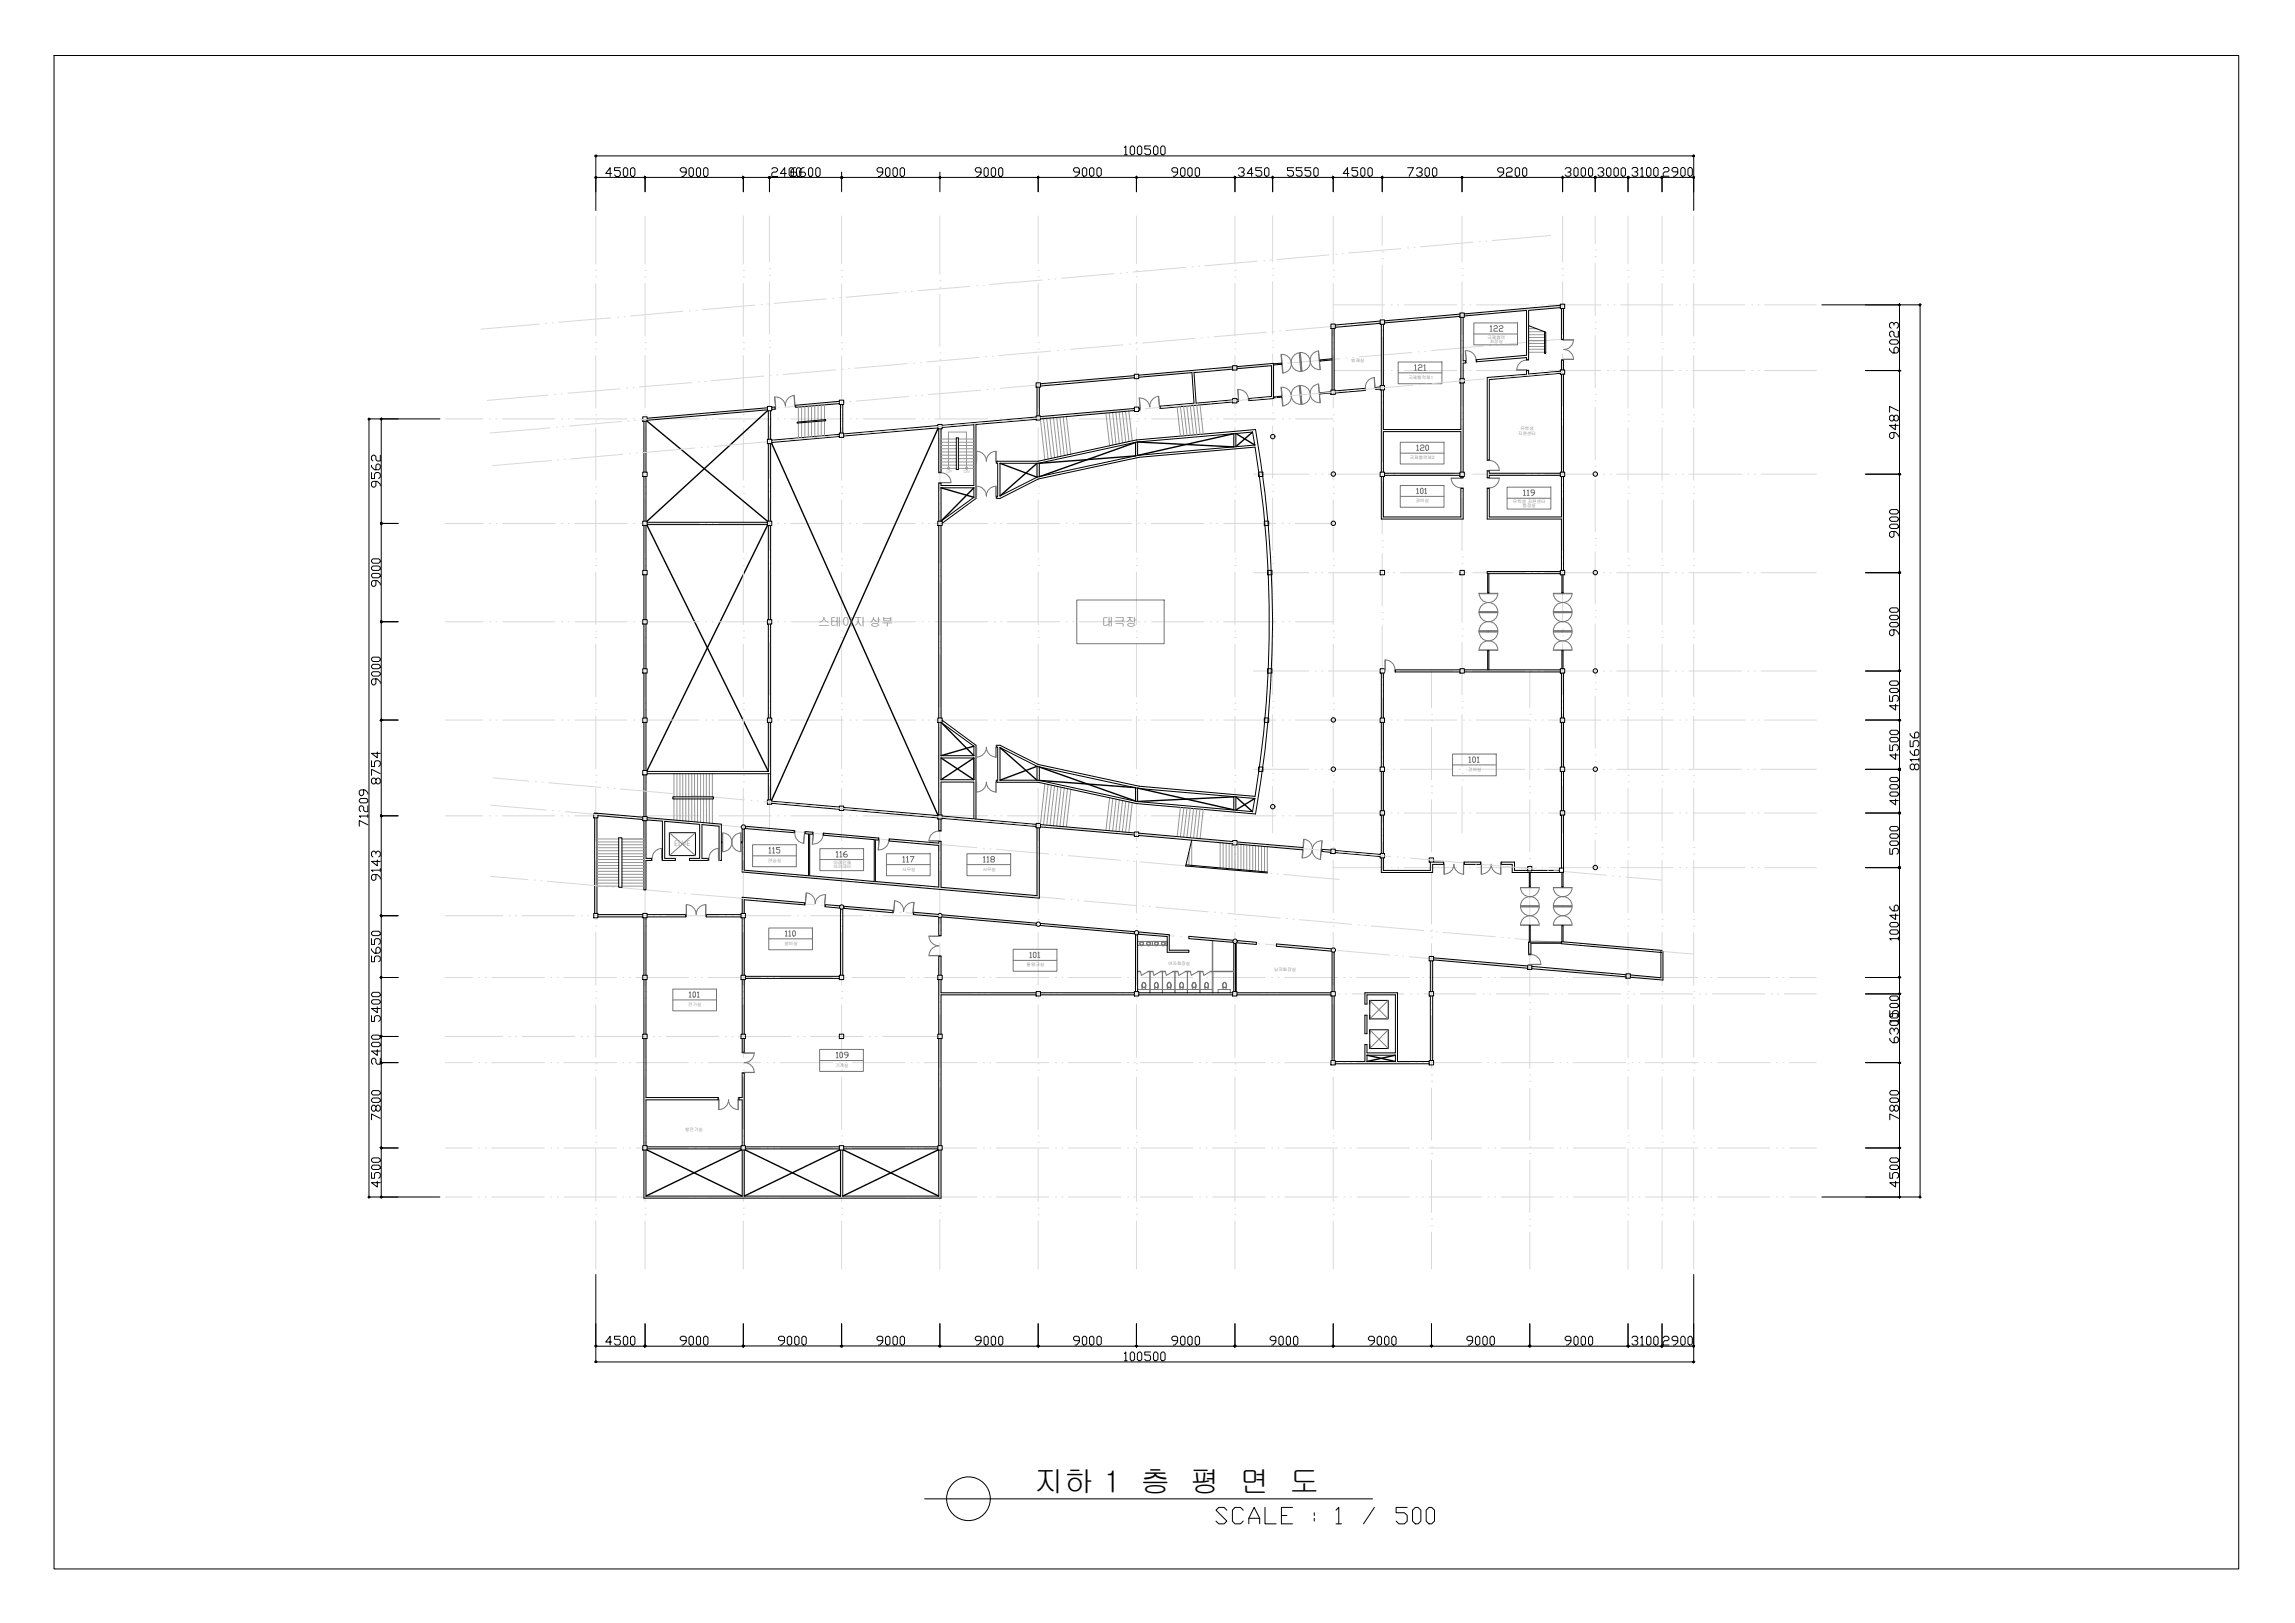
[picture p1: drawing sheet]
<svg xmlns="http://www.w3.org/2000/svg" width="420mm" height="297mm" viewBox="0 0 420 297" stroke-linecap="round" stroke-linejoin="round" font-family="sans-serif">
<defs><g id="words">
<text font-size="6.2" x="221.5" y="280.1">SCALE : 1 / 500</text>
<text font-size="5.5" x="189.3" y="273.1">지하 1 층 평 면 도</text>
<text font-size="3.5" fill="#757575" x="187.3" y="176.4">101</text>
<g font-size="2.2" fill="#757575">
<text x="149.8" y="114.6">스테이지 상부</text>
<text x="201.7" y="114.6">대극장</text>
</g>
<text font-size="1.4" fill="#979797" x="123.4" y="154.8">ELVE</text>
<g font-size=".8" fill="#757575">
<text x="272.3" y="62">국제협력</text>
<text x="272.7" y="62.8">처장실</text>
<text x="247.4" y="66.3">방재실</text>
<text x="257.8" y="69.3">국제협력체1</text>
<text x="277.9" y="79.5">지원센터</text>
<text x="278.4" y="78.7">유학생</text>
<text x="258.1" y="84">국제협력체2</text>
<text x="259.2" y="91.9">경비실</text>
<text x="277" y="92">유학생 지원센터</text>
<text x="278.8" y="92.9">행정실</text>
<text x="268.8" y="141.1">경비실</text>
<text x="140.6" y="157.7">연습실</text>
<text x="152.6" y="158.1">미래인재</text>
<text x="152.6" y="158.9">아카데미</text>
<text x="165.2" y="159.3">사무실</text>
<text x="179.9" y="159.3">사무실</text>
<text x="143.6" y="172.9">설비실</text>
<text x="187.9" y="176.9">물탱크실</text>
<text x="213.9" y="176.6">여자화장실</text>
<text x="233.2" y="177.8">남자화장실</text>
<text x="126" y="184.1">전기실</text>
<text x="152.9" y="195.2">기계실</text>
<text x="125.4" y="206.9">발전기실</text>
</g>
<g font-size=".8" fill="#979797">
<text x="173.3" y="86.7">UP</text>
<text x="176.4" y="86.7">DN</text>
</g>
</g></defs>
<!-- layer: Tǥ -->
<g fill="none" stroke="#757575" stroke-width=".18">
<path d="M208.3 177.8h.5h-.5M208.5 173h-.2v-.7h2.7v.7h-.3M208.5 173h.7M208.8 177.8l.2 .7M209.2 179.9l.2-.1 .2 .1M209.2 179.9h.3M209.2 179.9v.1M209.3 179.8l-.2 .4M209.5 173h.3M209.5 173h-.3M209.6 179.8l.2 .4-.2-.3M209.8 173h.3"/>
<path d="M210.1 177.8l-1.2 .7M210.7 173h-.6M211.1 177.8l.2 .7M211.2 173h-.2v-.7h2.7v.7h-.3M211.3 173l.3 .1 .6-.1M211.5 179.8l-.2 .4M211.8 179.8l.2 .4a.36 .36 0 0 0-.4-.3M211.9 179.9l-.3-.1-.2 .2M212.2 173h.3M212.4 177.8l-1.2 .7M212.5 173l.4 .1 .6-.1M213.4 177.8l.2 .7"/>
<path d="M214.2 179.8l.1 .2M214.2 179.8a.38 .38 0 0 0-.5 .4M214.2 179.9l.2 .3M214.2 179.9l-.3-.1-.1 .2M214.3 179.9l.1 .3M214.7 177.8l-1.2 .7M215.7 177.8l.1 .7M216.1 179.9v.1M216.2 179.9l.1-.1 .2 .1M216.2 179.8l-.2 .4M216.5 179.8l.1 .4a.34 .34 0 0 0-.4-.3M217 177.8l-1.2 .7"/>
<path d="M218 177.8l.1 .7M218.4 179.9l-.1 .1M218.4 179.9l.2-.1 .2 .1M218.4 179.8l-.2 .4M218.5 179.9a.34 .34 0 0 1 .4 .3M218.7 179.8l.2 .4M219.3 177.8l-1.2 .7M220.2 177.8l.2 .7M220.7 179.9l-.1 .1M220.7 179.9l.2-.1 .2 .1M220.7 179.8l-.2 .4M220.8 179.9a.34 .34 0 0 1 .4 .3"/>
<path d="M221 179.8l.2 .4M221.6 177.8l-1.2 .7M221.9 172.2v5.6M221.9 177.8v3.9M222 172.2v5.6M222.1 177.8v3.9M224 179.8l-.2 .4M224.3 179.8l.2 .4a.34 .34 0 0 0-.4-.3M224.4 179.9l-.3-.1-.2 .2M225.9 177.8h-4.3h4.3M208.3 181.1h13.6M209 180.6l.2 .5"/>
<path d="M209 180.3h.1M209.1 180.3v.1M209.1 180.3v.2M209.1 180.6v-.2l.1 .3M209.1 180v.2M209.2 181.1h.1M209.2 181.1h.4M209.2 180.7h.1M209.2 180.7h.4M209.2 180.7v.1zM209.5 180.7l.1 .1zM209.6 181.1h.1"/>
<path d="M209.6 180.7h.1M209.7 180.3v.2M209.7 180.5v.2M209.7 180.4v.2M209.7 180.3v.1M209.7 180.6l-.1 .5M209.8 180.3h.1M210.5 181.7v-3.9h-.4h1h-.5v3.9M211.3 180.3h.1M211.4 180.3v.1M211.4 180.3v.2M211.4 180v.2"/>
<path d="M211.4 181.1h.1M211.4 181.1h.5M211.4 180.7h.1M211.4 180.7h.5M211.5 180.7l-.1-.3v.7M211.5 180.7h.1M211.8 180.7l.1 .1zM211.9 181.1h.1M211.9 180.7h.1M212 180.3v.4M212 180.3v.1M212.1 180.3h.1"/>
<path d="M212.1 180.4l-.2 .7M212.8 181.7v-3.9h-.4h.9h-.5v3.9M213.7 180.6l.1 .5M213.7 180.3v.2M213.7 180.5l.1 .2M213.8 181.1h.1M213.8 181.1h.4M213.8 180l-.1 .2M213.8 180.7h.1M213.8 180.7h.4M213.9 180.7v.1zM214.2 180.7v.1z"/>
<path d="M214.2 181.1h.1M214.2 180.7h.1M214.3 180.2v.3M214.4 180.5l-.1 .2M214.4 180.6l-.1 .5M214.4 180.3v.2M215.1 181.7v-3.9h-.4h.9h-.5v3.9M215.9 180.3h.1M216 180.3v.1M216 180v.5M216.1 180.7h.1M216.1 181.1h.1"/>
<path d="M216.1 181.1h.4M216.1 180.7h.4M216.1 180.7l-.1-.2 .1 .6M216.1 180.7l.1 .1zM216.4 180.7l.1 .1zM216.5 180.7h.1M216.5 181.1h.1M216.6 180.3v.4M216.7 180.3l-.1 .1M216.7 180.4l-.1 .7M217.4 181.7v-3.9h-.4h.9h-.5v3.9M218.2 180.3h.1"/>
<path d="M218.3 180.3v.1M218.3 180.3v.2M218.3 180.7h.1M218.3 181.1h.1M218.3 181.1h.5M218.3 180.7h.5M218.4 180.7l-.1-.2v.6M218.4 180l-.1 .2M218.4 180.7l.1 .1zM218.7 180.7l.1 .1zM218.8 180.7h.1M218.8 181.1h.1"/>
<path d="M218.9 180.3v.4M218.9 180.3v.1M218.9 180.6l-.1 .5M219 180.3h.1M219 180.4v.2M219.7 181.7v-3.9h-.4h.9h-.5v3.9M220.5 180.3v.1M220.6 180.3v.2M220.6 180.7h.1M220.6 181.1h.1M220.6 181.1h.5M220.6 180.7h.5"/>
<path d="M220.6 180.7v-.2v.6M220.7 180l-.1 .2M220.7 180.7l.1 .1zM221 180.7l.1 .1zM221.1 180.7h.1M221.1 181.1h.1M221.2 180.3l-.1 .4M221.2 180.3v.1M221.2 180.6l-.1 .5M221.3 180.3h.1M221.3 180.4l-.1 .2M223 181.7v-.6h2.2v.6"/>
<path d="M223.8 180.3h.1M223.8 180.3v.1M223.9 180v.5M223.9 180.7h.1M223.9 181.1h.1M223.9 181.1h.5M223.9 180.7h.5M224 180.7l-.1-.2v.6M224 180.7l.1 .1zM224.3 180.7l.1 .1zM224.4 180.7h.1M224.4 181.1h.1"/>
<path d="M224.5 180.3l-.1 .4M224.6 180.3l-.1 .1M224.6 180.4l-.2 .7"/>
<circle cx="209" cy="172.7" r=".36"/>
<circle cx="209" cy="172.7" r=".28"/>
<circle cx="210.3" cy="172.7" r=".36"/>
<circle cx="210.3" cy="172.7" r=".28"/>
<circle cx="211.7" cy="172.7" r=".36"/>
<circle cx="211.8" cy="172.7" r=".28"/>
<circle cx="213" cy="172.7" r=".36"/>
<circle cx="213" cy="172.7" r=".28"/>
</g>
<!-- layer: 0 -->
<g fill="none" stroke="#000" stroke-width=".25">
<path d="M118.5 77.1l22 18.3M140.5 75.2l-22 20.2M171.7 78.5l-30.4 67.9M225.9 79.4l-17.6 4M226.3 79.3l3.4 2.1M229.3 79.1l-3 2.6M118.5 96.2l22.2 45M140.5 96.2l-22 44.8M141.3 81.2l30.4 67.9M172.3 89.3l6 1.7M178.3 89.3l-6 6.1M183.1 84.8l6.8 2.5"/>
<path d="M189.9 84.8l-6.8 6M207.9 83.4l-17.6 1.4M207.9 81l-17.6 6.2M208.3 80.9l17.6 .9M172.3 138.7l6 4M172.3 132.2l6 6.1M178.3 138.7l-6 4M178.3 136.6l-6 1.7M183.1 136.8l6.8 6M189.9 140.3l-6.8 2.5M190.3 142.8l17.6 1.3M190.3 140.4l17.6 6.2"/>
<path d="M208.3 144.2l17.6 4M225.9 145.8l-17.6 .9M226.3 145.8l3 2.7M229.7 146.1l-3.4 2.2M250.3 193.1l5.2 1.2M255.5 193.1l-5.2 1.2M118.5 210.5l17.4 8.4M135.7 210.5l-17.4 8.4M136.5 210.5l17.4 8.4M153.7 210.5l-17.4 8.4M154.5 210.5l17.4 8.4M171.7 210.5l-17.4 8.4"/>
</g>
<!-- layer: CEN -->
<g fill="none" stroke="#d9d9d9" stroke-width=".18">
<path d="M109.1 39.5v8.8M118.1 39.5v8.8M136.1 39.5v8.8M140.9 39.5v8.5M154.1 39.5v8.8M172.1 39.5v10.7M190.1 39.5v8.8M208.1 39.5v8.8M226.1 39.5v8.8M233 39.5v8.5M244.1 39.5v8.8M253.1 39.5v5.4"/>
<path d="M267.7 39.5v8.5M286.1 39.5v8.5M292 39.5v5.1M298.1 39.5v8.8M304.3 39.5v8.8M310.1 39.5v8.8M98.7 59.3l-10.7 .9M99.9 59.2h.1M101.1 59.1h.1M109.1 49.5h.1M109.1 50.7h.1M109.1 51.9v9.6"/>
<path d="M111.8 58.2l-9.5 .8M113.1 58h.1M114.2 58h.1M118.1 49.5h.1M118.1 50.7h.1M118.1 51.9v9.6M125 57l-9.6 .8M126.2 56.9h.1M127.4 56.8h.1M136.1 49.5h.1M136.1 50.7h.1M136.1 51.9v9.6"/>
<path d="M138.2 55.8l-9.6 .9M139.3 55.8h.1M140.5 55.6h.1M140.9 49.1h.1M140.9 50.4h.1M140.9 51.6v9.6M151.3 54.7l-9.6 .8M152.5 54.6h.1M153.7 54.5h.1M154.1 49.5h.1M154.1 50.7h.1M154.1 51.9v9.6"/>
<path d="M164.5 53.6l-9.6 .8M165.6 53.4h.1M166.8 53.3h.1M172.1 51.4h.1M172.1 52.6h.1M172.1 53.8v9.6M177.6 52.4l-9.6 .8M178.8 52.3h.1M180 52.2h.1M190.1 49.5h.1M190.1 50.7h.1M190.1 51.9v9.6"/>
<path d="M190.7 51.3l-9.5 .8M191.9 51.1h.1M193.2 51.1h.1M203.9 50.1l-9.6 .8M205.1 50h.1M206.3 49.9h.1M208.1 49.5h.1M208.1 50.7h.1M208.1 51.9v9.6M217 48.9l-9.5 .9M218.3 48.9h.1M219.4 48.7h.1"/>
<path d="M226.1 49.5h.1M226.1 50.7h.1M226.1 51.9v9.6M230.2 47.8l-9.6 .8M231.4 47.7h.1M232.6 47.6h.1M233 49.1h.1M233 50.4h.1M233 51.6v9.6M243.3 46.7l-9.5 .8M244.1 49.5h.1M244.1 50.7h.1"/>
<path d="M244.1 51.9v9.6M244.1 55.8h9.4M244.5 46.5h.1M245 59.6l-9.6 .9M245.7 46.4h.1M246.2 59.6h.1M247.4 59.4h.1M253.1 46.1h.1M253.1 47.3h.1M253.1 59.3h.1M253.1 48.5v9.6M254.7 55.8h.1"/>
<path d="M255.9 55.8h.1M256.5 45.5l-9.6 .8M257.1 55.8h9.6M257.7 45.4h.1M258.1 58.5l-9.5 .9M258.9 45.3h.1M259.4 58.4h.1M260.5 58.3h.1M267.7 49.1h.1M267.7 50.4h.1M267.7 51.6v9.6M267.9 55.8h.1"/>
<path d="M269.1 55.8h.1M269.6 44.3l-9.5 .9M270.3 55.8h9.6M270.8 44.2h.1M271.3 57.4l-9.6 .8M272 44.2h.1M272.5 57.2h.1M273.7 57.2h.1M281.1 55.8h.1M282.3 55.8h.1M283.5 55.8h9.6M283.9 43.1l-10.7 .9"/>
<path d="M286.1 49.1h.1M286.1 50.4h.1M286.1 51.6v9.6M286.1 56l-11.2 1M292 45.8h.1M292 46.9h.1M292 59h.1M292 48.2v9.6M294.3 55.8h.1M295.5 55.8h.1M296.7 55.8h9.6M298.1 49.5h.1"/>
<path d="M298.1 50.7h.1M298.1 51.9v9.6M304.3 49.5h.1M304.3 50.7h.1M304.3 51.9v9.6M307.5 55.8h.1M308.7 55.8h.1M309.9 55.8h9.6M310.1 49.5h.1M310.1 50.7h.1M310.1 51.9v9.6M320.7 55.8h.1"/>
<path d="M321.9 55.8h.1M323.1 55.8h9.4M81.5 76.7h6.9M89.6 76.7h.1M90.8 76.7h.1M92 76.7h9.6M100.4 72.3l-11.2 1M100.6 78.3l-10.9 .9M101.5 72.2h.1M101.8 78.2h.1M102.8 72.1h.1M102.8 76.7h.1"/>
<path d="M103 78.1h.1M104 76.7h.1M105.2 76.7h9.6M109.1 62.7h.1M109.1 63.9h.1M109.1 75.9h.1M109.1 77.1h.1M109.1 65.1v9.6M109.1 78.3v9.6M113.5 71.2l-9.5 .8M113.8 77.1l-9.6 .9M114.7 71h.1"/>
<path d="M115 77h.1M115.9 71h.1M116 76.7h.1M116.1 77h.1M117.2 76.7h.1M118.1 62.7h.1M118.1 63.9h.1M118.1 75.9h.1M118.1 77.1h.1M118.1 65.1v9.6M118.1 78.3v9.6M118.4 76.7h9.6"/>
<path d="M126.6 70l-9.5 .8M126.9 76l-9.5 .8M127.9 69.9h.1M128.1 75.9h.1M129.1 69.8h.1M129.2 76.7h.1M129.3 75.8h.1M130.4 76.7h.1M131.6 76.7h9.6M136.1 62.7h.1M136.1 63.9h.1M136.1 75.9h.1"/>
<path d="M136.1 77.1h.1M136.1 65.1v9.6M136.1 78.3v9.6M139.8 68.8l-9.6 .9M140.1 74.8l-9.6 .9M140.9 62.4h.1M140.9 63.5h.1M140.9 75.6h.1M140.9 76.8h.1M140.9 64.8v9.5M140.9 77.9v9.6M141 68.7h.1"/>
<path d="M141.3 74.8h.1M142.2 68.6h.1M142.4 76.7h.1M142.5 74.6h.1M143.6 76.7h.1M144.8 76.7h9.6M153 67.7l-9.6 .8M153.2 73.7l-9.5 .8M153.5 79.7l-9.6 .8M154.1 62.7h.1M154.1 63.9h.1M154.1 75.9h.1"/>
<path d="M154.1 77.1h.1M154.1 65.1v9.6M154.1 78.3v9.6M154.2 67.6h.1M154.4 73.6h.1M154.7 79.6h.1M155.3 67.5h.1M155.6 76.7h.1M155.6 73.5h.1M155.9 79.5h.1M156.8 76.7h.1M158 76.7h9.6"/>
<path d="M166.1 66.5l-9.6 .9M166.4 72.6l-9.6 .8M166.7 78.5l-9.6 .9M167.3 66.5h.1M167.6 72.4h.1M167.8 78.4h.1M168.5 66.3h.1M168.8 72.3h.1M168.8 76.7h.1M169 78.4h.1M170 76.7h.1M171.2 76.7h9.6"/>
<path d="M172.1 64.6h.1M172.1 65.8h.1M172.1 77.8h.1M172.1 79h.1M172.1 67v9.6M179.3 65.4l-9.6 .9M179.5 71.4l-9.5 .8M179.8 77.4l-9.6 .8M180.5 65.3h.1M180.7 71.3h.1M181 77.3h.1M181.6 65.2h.1"/>
<path d="M181.9 71.2h.1M182 76.7h.1M182.2 77.2h.1M183.2 76.7h.1M184.4 76.7h9.6M190.1 62.7h.1M190.1 63.9h.1M190.1 75.9h.1M190.1 77.1h.1M190.1 65.1v9.6M190.1 78.3v9.6M192.4 64.3l-9.5 .8"/>
<path d="M192.7 70.2l-9.6 .9M192.9 76.2l-9.5 .9M193.6 64.1h.1M193.9 70.1h.1M194.1 76.2h.1M194.8 64.1h.1M195.1 70h.1M195.2 76.7h.1M195.3 76h.1M196.4 76.7h.1M197.6 76.7h9.6M205.6 63.1l-9.6 .8"/>
<path d="M205.8 69.1l-9.6 .8M206.1 75.1l-9.6 .8M206.7 63h.1M207 69h.1M207.3 75h.1M207.9 62.9h.1M208.1 62.7h.1M208.1 63.9h.1M208.1 75.9h.1M208.1 77.1h.1M208.1 65.1v9.6M208.1 78.3v9.6"/>
<path d="M208.2 68.9h.1M208.4 76.7h.1M208.5 74.9h.1M209.6 76.7h.1M210.8 76.7h9.6M218.7 61.9l-9.5 .9M219 67.9l-9.6 .9M219.2 74l-9.5 .8M219.9 61.8h.1M220.2 67.9h.1M220.4 73.8h.1M221.1 61.7h.1"/>
<path d="M221.3 67.7h.1M221.6 76.7h.1M221.6 73.7h.1M222.8 76.7h.1M224 76.7h9.6M226.1 62.7h.1M226.1 63.9h.1M226.1 75.9h.1M226.1 77.1h.1M226.1 65.1v9.6M226.1 78.3v9.6M231.8 60.8l-9.5 .8"/>
<path d="M232.1 66.8l-9.6 .8M232.4 72.8l-9.6 .8M233 62.4h.1M233 63.5h.1M233 75.6h.1M233 76.8h.1M233 64.8v9.5M233 77.9v9.6M233 60.7h.1M233.3 66.7h.1M233.6 72.7h.1M234.3 60.6h.1"/>
<path d="M234.5 66.6h.1M234.8 72.6h.1M234.8 76.7h.1M236 76.7h.1M237.2 76.7h6.9M244.1 62.7h.1M244.1 63.9h.1M244.1 75.9h.1M244.1 77.1h.1M244.1 65.1v9.6M244.1 78.3v9.6M244.1 67.8h9.4"/>
<path d="M245.3 65.7l-9.6 .8M245.5 71.6l-9.5 .9M246.5 65.5h.1M246.7 71.5h.1M247.6 65.4h.1M247.9 71.4h.1M253.1 60.5h.1M253.1 72.5h.1M253.1 73.7h.1M253.1 61.7v9.6M253.1 74.9v9.6M254.7 67.8h.1"/>
<path d="M255.9 67.8h.1M257.1 67.8h9.6M258.4 64.5l-9.5 .8M258.7 70.5l-9.6 .8M259.6 64.4h.1M259.9 70.4h.1M260.8 64.3h.1M261.1 70.3h.1M267.7 62.4h.1M267.7 63.5h.1M267.7 75.6h.1M267.7 76.8h.1"/>
<path d="M267.7 64.8v9.5M267.7 77.9v9.6M267.9 67.8h.1M269.1 67.8h.1M270.3 67.8h9.6M271.6 63.3l-9.6 .9M271.8 69.3l-9.6 .9M272.7 63.2h.1M273 69.3h.1M274 63.1h.1M274.2 69.1h.1M281.1 67.8h.1"/>
<path d="M282.3 67.8h.1M283.5 67.8h9.6M286.1 62.4h.1M286.1 63.5h.1M286.1 75.6h.1M286.1 76.8h.1M286.1 64.8v9.5M286.1 77.9v9.6M286.1 62.1l-10.9 .9M286.1 68.1l-10.7 .9M292 60.2h.1M292 72.2h.1"/>
<path d="M292 73.4h.1M292 61.4v9.6M292 74.5v9.7M294.3 67.8h.1M295.5 67.8h.1M296.7 67.8h9.6M298.1 62.7h.1M298.1 63.9h.1M298.1 75.9h.1M298.1 77.1h.1M298.1 65.1v9.6M298.1 78.3v9.6"/>
<path d="M304.3 62.7h.1M304.3 63.9h.1M304.3 75.9h.1M304.3 77.1h.1M304.3 65.1v9.6M304.3 78.3v9.6M307.5 67.8h.1M308.7 67.8h.1M309.9 67.8h9.6M310.1 62.7h.1M310.1 63.9h.1M310.1 75.9h.1"/>
<path d="M310.1 77.1h.1M310.1 65.1v9.6M310.1 78.3v9.6M320.7 67.8h.1M321.9 67.8h.1M323.1 67.8h9.4M81.5 95.8h6.9M89.6 95.8h.1M90.8 95.8h.1M92 95.8h9.6M100.9 84.3l-10.7 .9M102.1 84.2h.1"/>
<path d="M102.8 95.8h.1M103.3 84.1h.1M104 95.8h.1M105.2 95.8h9.6M109.1 89.1h.1M109.1 90.3h.1M109.1 91.5v9.6M114 83.1l-9.5 .9M115.2 83.1h.1M116 95.8h.1M116.4 82.9h.1M117.2 95.8h.1"/>
<path d="M118.1 89.1h.1M118.1 90.3h.1M118.1 91.5v9.6M118.4 95.8h9.6M127.2 82l-9.6 .8M128.4 81.9h.1M129.2 95.8h.1M129.6 81.8h.1M130.4 95.8h.1M131.6 95.8h9.6M136.1 89.1h.1M136.1 90.3h.1"/>
<path d="M136.1 91.5v9.6M140.3 80.9l-9.5 .8M140.9 88.8h.1M140.9 90h.1M140.9 91.1v9.7M141.5 80.7h.1M142.4 95.8h.1M142.7 80.6h.1M143.6 95.8h.1M144.8 95.8h9.6M154.1 89.1h.1M154.1 90.3h.1"/>
<path d="M154.1 91.5v9.6M155.6 95.8h.1M156.8 95.8h.1M158 95.8h9.6M168.8 95.8h.1M170 95.8h.1M171.2 95.8h9.6M172.1 91h.1M172.1 92.2h.1M172.1 80.2v9.6M172.1 93.4v9.6M182 95.8h.1"/>
<path d="M183.2 95.8h.1M184.4 95.8h9.6M190.1 89.1h.1M190.1 90.3h.1M190.1 91.5v9.6M195.2 95.8h.1M196.4 95.8h.1M197.6 95.8h9.6M208.1 89.1h.1M208.1 90.3h.1M208.1 91.5v9.6M208.4 95.8h.1"/>
<path d="M209.6 95.8h.1M210.8 95.8h9.6M221.6 95.8h.1M222.8 95.8h.1M224 95.8h9.6M226.1 89.1h.1M226.1 90.3h.1M226.1 91.5v9.6M229.5 86.8h10.1M233 88.8h.1M233 90h.1M233 91.1v9.7"/>
<path d="M234.8 95.8h.1M236 95.8h.1M237.2 95.8h6.9M240.8 86.8h.1M242 86.8h.1M243.2 86.8h9.6M244.1 89.1h.1M244.1 90.3h.1M244.1 91.5v9.6M253.1 85.7h.1M253.1 86.9h.1M253.1 98.9h.1"/>
<path d="M253.1 88.1v9.6M254 86.8h.1M255.2 86.8h.1M256.4 86.8h9.6M267.2 86.8h.1M267.7 88.8h.1M267.7 90h.1M267.7 91.1v9.7M268.4 86.8h.1M269.6 86.8h9.6M280.4 86.8h.1M281.6 86.8h.1"/>
<path d="M282.8 86.8h9.6M286.1 88.8h.1M286.1 90h.1M286.1 91.1v9.7M292 85.3h.1M292 86.6h.1M292 98.6h.1M292 99.8h.1M292 87.8v9.6M293.6 86.8h.1M294.8 86.8h.1M296 86.8h9.6"/>
<path d="M298.1 89.1h.1M298.1 90.3h.1M298.1 91.5v9.6M304.3 89.1h.1M304.3 90.3h.1M304.3 91.5v9.6M306.8 86.8h.1M308 86.8h.1M309.2 86.8h9.6M310.1 89.1h.1M310.1 90.3h.1M310.1 91.5v9.6"/>
<path d="M320 86.8h.1M321.2 86.8h.1M322.4 86.8h10.1M81.5 113.8h6.9M89.6 113.8h.1M90.8 113.8h.1M92 113.8h9.6M102.8 113.8h.1M104 113.8h.1M105.2 113.8h9.6M109.1 102.3h.1M109.1 103.5h.1"/>
<path d="M109.1 115.5h.1M109.1 116.7h.1M109.1 104.7v9.6M109.1 117.9v9.6M116 113.8h.1M117.2 113.8h.1M118.1 102.3h.1M118.1 103.5h.1M118.1 115.5h.1M118.1 116.7h.1M118.1 104.7v9.6M118.1 117.9v9.6"/>
<path d="M118.4 113.8h9.6M129.2 113.8h.1M130.4 113.8h.1M131.6 113.8h9.6M136.1 102.3h.1M136.1 103.5h.1M136.1 115.5h.1M136.1 116.7h.1M136.1 104.7v9.6M136.1 117.9v9.6M140.9 101.9h.1M140.9 103.2h.1"/>
<path d="M140.9 115.1h.1M140.9 116.4h.1M140.9 104.4v9.6M140.9 117.6v9.6M142.4 113.8h.1M143.6 113.8h.1M144.8 113.8h9.6M154.1 102.3h.1M154.1 103.5h.1M154.1 115.5h.1M154.1 116.7h.1M154.1 104.7v9.6"/>
<path d="M154.1 117.9v9.6M155.6 113.8h.1M156.8 113.8h.1M158 113.8h9.6M168.8 113.8h.1M170 113.8h.1M171.2 113.8h9.6M172.1 104.2h.1M172.1 105.4h.1M172.1 117.4h.1M172.1 118.6h.1M172.1 106.6v9.6"/>
<path d="M172.1 119.8v9.6M182 113.8h.1M183.2 113.8h.1M184.4 113.8h9.6M190.1 102.3h.1M190.1 103.5h.1M190.1 115.5h.1M190.1 116.7h.1M190.1 104.7v9.6M190.1 117.9v9.6M195.2 113.8h.1M196.4 113.8h.1"/>
<path d="M197.6 113.8h9.6M208.1 102.3h.1M208.1 103.5h.1M208.1 115.5h.1M208.1 116.7h.1M208.1 104.7v9.6M208.1 117.9v9.6M208.4 113.8h.1M209.6 113.8h.1M210.8 113.8h9.6M221.6 113.8h.1M222.8 113.8h.1"/>
<path d="M224 113.8h9.6M226.1 102.3h.1M226.1 103.5h.1M226.1 115.5h.1M226.1 116.7h.1M226.1 104.7v9.6M226.1 117.9v9.6M229.5 104.8h10.1M233 101.9h.1M233 103.2h.1M233 115.1h.1M233 116.4h.1"/>
<path d="M233 104.4v9.6M233 117.6v9.6M234.8 113.8h.1M236 113.8h.1M237.2 113.8h6.9M240.8 104.8h.1M242 104.8h.1M243.2 104.8h9.6M244.1 102.3h.1M244.1 103.5h.1M244.1 115.5h.1M244.1 116.7h.1"/>
<path d="M244.1 104.7v9.6M244.1 117.9v9.6M253.1 100.1h.1M253.1 112.1h.1M253.1 113.3h.1M253.1 101.3v9.6M253.1 114.5v9.6M254 104.8h.1M255.2 104.8h.1M256.4 104.8h9.6M267.2 104.8h.1M267.7 101.9h.1"/>
<path d="M267.7 103.2h.1M267.7 115.1h.1M267.7 116.4h.1M267.7 104.4v9.6M267.7 117.6v9.6M268.4 104.8h.1M269.6 104.8h9.6M280.4 104.8h.1M281.6 104.8h.1M282.8 104.8h9.6M286.1 101.9h.1M286.1 103.2h.1"/>
<path d="M286.1 115.1h.1M286.1 116.4h.1M286.1 104.4v9.6M286.1 117.6v9.6M292 111.8h.1M292 112.9h.1M292 101v9.6M292 114.2v9.6M293.6 104.8h.1M294.8 104.8h.1M296 104.8h9.6M298.1 102.3h.1"/>
<path d="M298.1 103.5h.1M298.1 115.5h.1M298.1 116.7h.1M298.1 104.7v9.6M298.1 117.9v9.6M304.3 102.3h.1M304.3 103.5h.1M304.3 115.5h.1M304.3 116.7h.1M304.3 104.7v9.6M304.3 117.9v9.6M306.8 104.8h.1"/>
<path d="M308 104.8h.1M309.2 104.8h9.6M310.1 102.3h.1M310.1 103.5h.1M310.1 115.5h.1M310.1 116.7h.1M310.1 104.7v9.6M310.1 117.9v9.6M320 104.8h.1M321.2 104.8h.1M322.4 104.8h10.1M81.5 131.8h6.9"/>
<path d="M89.6 131.8h.1M90.8 131.8h.1M92 131.8h9.6M102.8 131.8h.1M104 131.8h.1M105.2 131.8h9.6M109.1 128.7h.1M109.1 129.9h.1M109.1 131.1v9.6M116 131.8h.1M117.2 131.8h.1M118.1 128.7h.1"/>
<path d="M118.1 129.9h.1M118.1 131.1v9.6M118.4 131.8h9.6M129.2 131.8h.1M130.4 131.8h.1M131.6 131.8h9.6M136.1 128.7h.1M136.1 129.9h.1M136.1 131.1v9.6M140.9 128.4h.1M140.9 129.5h.1M140.9 130.8v9.5"/>
<path d="M142.4 131.8h.1M143.6 131.8h.1M144.8 131.8h9.6M154.1 128.7h.1M154.1 129.9h.1M154.1 131.1v9.6M155.6 131.8h.1M156.8 131.8h.1M158 131.8h9.6M168.8 131.8h.1M170 131.8h.1M171.2 131.8h9.6"/>
<path d="M172.1 130.6h.1M172.1 131.8h.1M172.1 133v9.6M182 131.8h.1M183.2 131.8h.1M184.4 131.8h9.6M190.1 128.7h.1M190.1 129.9h.1M190.1 131.1v9.6M195.2 131.8h.1M196.4 131.8h.1M197.6 131.8h9.6"/>
<path d="M208.1 128.7h.1M208.1 129.9h.1M208.1 131.1v9.6M208.4 131.8h.1M209.6 131.8h.1M210.8 131.8h9.6M221.6 131.8h.1M222.8 131.8h.1M224 131.8h9.6M226.1 128.7h.1M226.1 129.9h.1M226.1 131.1v9.6"/>
<path d="M229.5 122.8h10.1M233 128.4h.1M233 129.5h.1M233 130.8v9.5M234.8 131.8h.1M236 131.8h.1M237.2 131.8h16.3M240.8 122.8h.1M242 122.8h.1M243.2 122.8h9.6M244.1 128.7h.1M244.1 129.9h.1"/>
<path d="M244.1 131.1v9.6M253.1 125.3h.1M253.1 126.5h.1M253.1 138.5h.1M253.1 139.7h.1M253.1 127.7v9.6M254 122.8h.1M254.7 131.8h.1M255.2 122.8h.1M255.9 131.8h.1M256.4 122.8h9.6M257.1 131.8h9.6"/>
<path d="M262.1 130.7h.1M262.1 131.9h.1M262.1 122.8v6.7M262.1 133.1v9.6M267.2 122.8h.1M267.7 128.4h.1M267.7 129.5h.1M267.7 130.8v9.5M267.9 131.8h.1M268.4 122.8h.1M269.1 131.8h.1M269.6 122.8h9.6"/>
<path d="M270.3 131.8h9.6M280.1 130.7h.1M280.1 131.9h.1M280.1 122.8v6.7M280.1 133.1v9.6M280.4 122.8h.1M281.1 131.8h.1M281.6 122.8h.1M282.3 131.8h.1M282.8 122.8h9.6M283.5 131.8h9.6M286.1 128.4h.1"/>
<path d="M286.1 129.5h.1M286.1 130.8v9.5M292 125h.1M292 126.2h.1M292 138.2h.1M292 139.4h.1M292 127.4v9.5M293.6 122.8h.1M294.3 131.8h.1M294.8 122.8h.1M295.5 131.8h.1M296 122.8h9.6"/>
<path d="M296.7 131.8h9.6M298.1 128.7h.1M298.1 129.9h.1M298.1 131.1v9.6M304.3 128.7h.1M304.3 129.9h.1M304.3 131.1v9.6M306.8 122.8h.1M307.5 131.8h.1M308 122.8h.1M308.7 131.8h.1M309.2 122.8h9.6"/>
<path d="M309.9 131.8h9.6M310.1 128.7h.1M310.1 129.9h.1M310.1 131.1v9.6M320 122.8h.1M320.7 131.8h.1M321.2 122.8h.1M321.9 131.8h.1M322.4 122.8h10.1M323.1 131.8h9.4M81.5 149.3h6.9M89.6 149.3h.1"/>
<path d="M89.8 147.4l10.2 .9M90.2 142.4l6.6 .6M90.8 149.3h.1M92 149.3h9.6M98 143h.1M99.2 143.1h.1M100.4 143.3l9.6 .8M101.2 148.3h.1M102.3 148.4h.1M102.8 149.3h.1M103.5 148.5l9.6 .9M104 149.3h.1"/>
<path d="M105.2 149.3h9.6M109.1 141.9h.1M109.1 143.1h.1M109.1 155.1h.1M109.1 156.3h.1M109.1 144.3v9.6M109.1 157.5v9.6M111.2 144.2h.1M112.4 144.3h.1M113.6 144.4l9.5 .8M114.3 149.5h.1M115.5 149.6h.1"/>
<path d="M116 149.3h.1M116.7 149.7l9.6 .8M117.2 149.3h.1M118.1 141.9h.1M118.1 143.1h.1M118.1 155.1h.1M118.1 156.3h.1M118.1 144.3v9.6M118.1 157.5v9.6M118.4 149.3h9.6M124.3 145.3h.1M125.5 145.5h.1"/>
<path d="M126.7 145.5l9.6 .9M127.5 150.6h.1M128.6 150.7h.1M129.2 149.3h.1M129.9 150.8l9.5 .9M130.4 149.3h.1M131.6 149.3h9.6M135.9 159.4l6.4 .6M136.1 141.9h.1M136.1 143.1h.1M136.1 155.1h.1M136.1 156.3h.1"/>
<path d="M136.1 144.3v9.6M136.1 157.5v9.6M137.5 146.5h.1M138.7 146.6h.1M139.9 146.7l9.5 .8M140.6 151.8h.1M140.9 141.6h.1M140.9 142.7h.1M140.9 143.9v8.5M141.8 151.9h.1M142.4 149.3h.1M143 152l9.6 .8"/>
<path d="M143.6 149.3h.1M144.8 149.3h9.6M150.7 147.7h.1M151.8 147.7h.1M153 147.9l9.6 .8M153.7 153h.1M154.1 141.9h.1M154.1 143.1h.1M154.1 155.1h.1M154.1 156.3h.1M154.1 144.3v9.6M154.1 157.5v9.6"/>
<path d="M155 153h.1M155.6 149.3h.1M156.2 153.2l9.5 .8M156.8 149.3h.1M158 149.3h9.6M163.8 148.8h.1M165 148.9h.1M166.2 149l9.5 .9M166.9 154.1h.1M168.1 154.2h.1M168.8 149.3h.1M169.3 154.3l9.5 .9"/>
<path d="M170 149.3h.1M171.2 149.3h9.6M172.1 143.8h.1M172.1 145h.1M172.1 157h.1M172.1 158.2h.1M172.1 146.2v9.6M172.1 159.4v9.6M176.9 149.9h.1M178.1 150h.1M179.3 150.2l9.6 .8M180 155.2h.1"/>
<path d="M181.3 155.4h.1M182 149.3h.1M182.4 155.4l9.6 .9M183.2 149.3h.1M184.4 149.3h9.6M190.1 141.9h.1M190.1 143.1h.1M190.1 155.1h.1M190.1 156.3h.1M190.1 151.1h.1M190.1 144.3v9.6M190.1 157.5v9.6"/>
<path d="M191.3 151.2h.1M192.5 151.3l9.5 .8M193.2 156.4h.1M194.4 156.5h.1M195.2 149.3h.1M195.6 156.6l9.5 .8M196.4 149.3h.1M197.6 149.3h9.6M203.2 152.2h.1M204.4 152.4h.1M205.6 152.4l9.6 .9M206.4 157.5h.1"/>
<path d="M207.5 157.6h.1M208.1 141.9h.1M208.1 143.1h.1M208.1 155.1h.1M208.1 156.3h.1M208.1 144.3v9.6M208.1 157.5v9.6M208.4 149.3h.1M208.7 157.7l9.6 .9M209.6 149.3h.1M210.8 149.3h9.6M216.4 153.4h.1"/>
<path d="M217.6 153.5h.1M218.8 153.6l9.5 .8M219.5 158.7h.1M220.7 158.8h.1M221.6 149.3h.1M221.9 158.9l9.6 .8M222.8 149.3h.1M224 149.3h9.6M226.1 141.9h.1M226.1 143.1h.1M226.1 155.1h.1M226.1 156.3h.1"/>
<path d="M226.1 144.3v9.6M226.1 157.5v9.6M229.5 140.8h10.1M229.5 154.6h.1M230.7 154.6h.1M231.9 154.8l9.6 .8M232.6 159.9h.1M233 141.6h.1M233 142.7h.1M233 143.9v8.5M233.8 159.9h.1M234.8 149.3h.1"/>
<path d="M236 149.3h.1M237.2 149.3h6.9M240.8 140.8h.1M242 140.8h.1M242.7 155.7h.1M243.2 140.8h9.6M243.9 155.8h.1M244.1 141.9h.1M244.1 143.1h.1M244.1 155.1h.1M244.1 156.3h.1M244.1 144.3v9.6"/>
<path d="M244.1 157.5v9.6M244.1 158.8h9.4M244.1 148.8h9.4M245.1 155.9l9.5 .9M253.1 151.7h.1M253.1 152.9h.1M253.1 140.9v9.6M253.1 154.1v5.4M254 140.8h.1M254.7 158.8h.1M254.7 148.8h.1M255.2 140.8h.1"/>
<path d="M255.8 156.8h.1M255.9 158.8h.1M255.9 148.8h.1M256.4 140.8h9.6M257 157h.1M257.1 158.8h9.6M257.1 148.8h9.6M258.2 157.1l9.6 .8M262.1 143.9h.1M262.1 145.1h.1M262.1 157.1h.1M262.1 158.3h.1"/>
<path d="M262.1 146.3v9.6M262.1 159.5v9.6M267.2 140.8h.1M267.7 141.6h.1M267.7 142.7h.1M267.7 143.9v8.5M267.9 158.8h.1M267.9 148.8h.1M268.4 140.8h.1M269 158h.1M269.1 158.8h.1M269.1 148.8h.1"/>
<path d="M269.6 140.8h9.6M270.2 158.1h.1M270.3 158.8h9.6M270.3 148.8h9.6M271.3 158.2l9.6 .8M280.1 143.9h.1M280.1 145.1h.1M280.1 157.1h.1M280.1 158.3h.1M280.1 146.3v9.6M280.1 159.5v9.6M280.4 140.8h.1"/>
<path d="M281.1 158.8h.1M281.1 148.8h.1M281.6 140.8h.1M282.1 159.1h.1M282.3 158.8h.1M282.3 148.8h.1M282.8 140.8h9.6M283.3 159.3h.1M283.5 158.8h9.6M283.5 148.8h9.6M284.5 159.3l9.6 .9M286.1 141.6h.1"/>
<path d="M286.1 142.7h.1M286.1 143.9v8.5M292 151.3h.1M292 152.6h.1M292 140.5v9.7M292 153.8v5M293.6 140.8h.1M294.3 158.8h.1M294.3 148.8h.1M294.8 140.8h.1M295.5 158.8h.1M295.5 148.8h.1"/>
<path d="M296 140.8h9.6M296.7 158.8h9.6M296.7 148.8h9.6M298.1 141.9h.1M298.1 143.1h.1M298.1 155.1h.1M298.1 156.3h.1M298.1 144.3v9.6M298.1 157.5v9.6M304.3 141.9h.1M304.3 143.1h.1M304.3 155.1h.1"/>
<path d="M304.3 156.3h.1M304.3 144.3v9.6M304.3 157.5v9.6M306.8 140.8h.1M307.5 158.8h.1M307.5 148.8h.1M308 140.8h.1M308.7 158.8h.1M308.7 148.8h.1M309.2 140.8h9.6M309.9 158.8h9.6M309.9 148.8h9.6"/>
<path d="M310.1 141.9h.1M310.1 143.1h.1M310.1 155.1h.1M310.1 156.3h.1M310.1 144.3v9.6M310.1 157.5v9.6M320 140.8h.1M320.7 158.8h.1M320.7 148.8h.1M321.2 140.8h.1M321.9 158.8h.1M321.9 148.8h.1"/>
<path d="M322.4 140.8h10.1M323.1 158.8h9.4M323.1 148.8h9.4M81.5 167.6h10.5M81.5 178.9h4.9M87.6 178.9h.1M88.8 178.9h.1M89.8 160.4l6.8 .6M90 178.9h9.6M93.2 167.6h.1M94.4 167.6h.1M95.6 167.6h9.6"/>
<path d="M97.8 161.1h.1M99 161.2h.1M100.2 161.3l9.6 .8M100.8 178.9h.1M102.1 178.9h.1M103.2 178.9h9.6M106.4 167.6h.1M107.6 167.6h.1M108.8 167.6h9.6M109.1 168.3h.1M109.1 169.5h.1M109.1 170.7v9.6"/>
<path d="M111 162.3h.1M112.2 162.3h.1M113.4 162.4l9.5 .9M114 178.9h.1M115.2 178.9h.1M116.4 178.9h9.6M118.1 168.3h.1M118.1 169.5h.1M118.1 170.7v9.6M119.6 167.6h.1M120.8 167.6h.1M122 167.6h9.6"/>
<path d="M124.1 163.4h.1M125.3 163.5h.1M126.5 163.6l9.6 .8M127.2 178.9h.1M128.4 178.9h.1M129.7 178.9h9.5M132.8 167.6h.1M134 167.6h.1M135.2 167.6h9.6M136.1 168.3h.1M136.1 169.5h.1M136.1 170.7v9.6"/>
<path d="M137.3 164.5h.1M138.5 164.6h.1M139.6 164.8l9.6 .8M140.4 178.9h.1M141.6 178.9h.1M142.8 178.9h9.6M143.5 160.1h.1M144.7 160.2h.1M145.9 160.3l9.5 .8M146 167.6h.1M147.2 167.6h.1M148.4 167.6h9.6"/>
<path d="M150.4 165.7h.1M151.6 165.8h.1M152.8 165.9l9.6 .9M153.6 178.9h.1M154.1 168.3h.1M154.1 169.5h.1M154.1 170.7v9.6M154.8 178.9h.1M156 178.9h9.6M156.6 161.2h.1M157.8 161.3h.1M159 161.4l9.6 .9"/>
<path d="M159.2 167.6h.1M160.4 167.6h.1M161.6 167.6h10.5M163.6 166.8h.1M164.7 167h.1M165.9 167l9.6 .9M166.8 178.9h.1M168 178.9h.1M169.2 178.9h9.6M169.8 162.3h.1M171 162.5h.1M172.1 170.2h.1"/>
<path d="M172.1 171.4h.1M172.1 172.6v9.6M172.2 162.6l9.5 .8M176.7 168h.1M177.9 168.1h.1M179.1 168.2l9.6 .8M180 178.9h.1M181.2 178.9h.1M182.4 178.9h9.6M182.9 163.5h.1M184.1 163.6h.1M185.3 163.7l9.6 .8"/>
<path d="M189.9 169.2h.1M190.1 168.3h.1M190.1 169.5h.1M190.1 170.7v9.6M191 169.2h.1M192.3 169.3l9.5 .9M193.2 178.9h.1M194.4 178.9h.1M195.6 178.9h9.6M196.1 164.7h.1M197.3 164.8h.1M198.4 164.9l9.6 .8"/>
<path d="M203 170.3h.1M204.2 170.4h.1M205.4 170.5l9.6 .8M206.4 178.9h.1M207.6 178.9h.1M208.1 168.3h.1M208.1 169.5h.1M208.1 170.7v9.6M208.8 178.9h9.6M209.2 165.8h.1M210.4 165.9h.1M211.6 166l9.6 .9"/>
<path d="M216.1 171.5h.1M217.4 171.5h.1M218.6 171.7l9.5 .8M219.6 178.9h.1M220.8 178.9h.1M222 178.9h9.6M222.4 167h.1M223.5 167.1h.1M224.8 167.2l9.5 .8M226.1 168.3h.1M226.1 169.5h.1M226.1 170.7v9.6"/>
<path d="M229.3 172.6h.1M230.5 172.7h.1M231.7 172.8l9.5 .9M232.8 178.9h.1M234 178.9h.1M235 160.1l10.2 .9M235.2 178.9h9.6M235.5 168.1h.1M236.7 168.2h.1M237.9 168.3l9.6 .9M242.5 173.7h.1M243.7 173.9h.1"/>
<path d="M244.1 168.3h.1M244.1 169.5h.1M244.1 170.7v9.6M244.8 173.9l9.6 .9M246 178.9h.1M247.2 178.9h.1M248.4 178.9h9.6M248.7 169.3h.1M249.9 169.4h.1M251.1 169.5l9.5 .8M255.6 174.9h.1M256.8 175h.1"/>
<path d="M258 175.1l9.6 .8M259.2 178.9h.1M260.4 178.9h.1M261.6 178.9h9.6M261.8 170.4h.1M262.1 170.3h.1M262.1 171.5h.1M262.1 172.7v9.6M263 170.5h.1M264.2 170.6l9.6 .9M268.8 176.1h.1M269.9 176.1h.1"/>
<path d="M271.1 176.3l9.6 .8M272.4 178.9h.1M273.6 178.9h.1M274.8 178.9h9.6M275 171.6h.1M276.2 171.7h.1M277.4 171.8l9.5 .8M280.1 170.3h.1M280.1 171.5h.1M280.1 172.7v9.6M281.9 177.2h.1M283.1 177.3h.1"/>
<path d="M284.3 177.4l9.6 .8M285.6 178.9h.1M286.8 178.9h.1M288 178.9h9.6M288.1 172.7h.1M289.3 172.8h.1M290.5 172.9l9.6 .9M295 178.4h.1M295.3 160.3h.1M296.2 178.4h.1M296.4 160.4h.1M297.4 178.6l6.9 .6"/>
<path d="M297.7 160.5l6.6 .6M298.1 168.3h.1M298.1 169.5h.1M298.1 170.7v9.6M298.8 178.9h.1M300 178.9h.1M301.2 178.9h9.6M301.3 173.9h.1M302.5 174h.1M303.6 174.1l6.5 .5M304.3 168.3h.1M304.3 169.5h.1"/>
<path d="M304.3 170.7v9.6M310.1 168.3h.1M310.1 169.5h.1M310.1 170.7v9.6M312 178.9h.1M313.2 178.9h.1M314.4 178.9h9.6M325.2 178.9h.1M326.4 178.9h.1M327.6 178.9h4.9M81.5 189.7h10.5M81.5 194.5h4.9"/>
<path d="M87.6 194.5h.1M88.8 194.5h.1M90 194.5h9.6M93.2 189.7h.1M94.4 189.7h.1M95.6 189.7h9.6M100.8 194.5h.1M102.1 194.5h.1M103.2 194.5h9.6M106.4 189.7h.1M107.6 189.7h.1M108.8 189.7h9.6"/>
<path d="M109.1 181.5h.1M109.1 182.7h.1M109.1 194.7h.1M109.1 195.9h.1M109.1 183.9v9.6M109.1 197.1v9.6M114 194.5h.1M115.2 194.5h.1M116.4 194.5h9.6M118.1 181.5h.1M118.1 182.7h.1M118.1 194.7h.1"/>
<path d="M118.1 195.9h.1M118.1 183.9v9.6M118.1 197.1v9.6M119.6 189.7h.1M120.8 189.7h.1M122 189.7h9.6M127.2 194.5h.1M128.4 194.5h.1M129.7 194.5h9.5M132.8 189.7h.1M134 189.7h.1M135.2 189.7h9.6"/>
<path d="M136.1 181.5h.1M136.1 182.7h.1M136.1 194.7h.1M136.1 195.9h.1M136.1 183.9v9.6M136.1 197.1v9.6M140.4 194.5h.1M141.6 194.5h.1M142.8 194.5h9.6M146 189.7h.1M147.2 189.7h.1M148.4 189.7h9.6"/>
<path d="M153.6 194.5h.1M154.1 181.5h.1M154.1 182.7h.1M154.1 194.7h.1M154.1 195.9h.1M154.1 183.9v9.6M154.1 197.1v9.6M154.8 194.5h.1M156 194.5h9.6M159.2 189.7h.1M160.4 189.7h.1M161.6 189.7h10.5"/>
<path d="M166.8 194.5h.1M168 194.5h.1M169.2 194.5h9.6M172.1 183.4h.1M172.1 184.6h.1M172.1 196.6h.1M172.1 197.8h.1M172.1 185.8v9.6M172.1 199v10.7M172.1 181.9h5.8M179.1 181.9h.1M180 194.5h.1"/>
<path d="M180.3 181.9h.1M181.2 194.5h.1M181.5 181.9h9.6M182.4 194.5h9.6M190.1 181.5h.1M190.1 182.7h.1M190.1 194.7h.1M190.1 195.9h.1M190.1 183.9v9.6M190.1 197.1v9.6M192.3 181.9h.1M193.2 194.5h.1"/>
<path d="M193.5 181.9h.1M194.4 194.5h.1M194.7 181.9h9.6M195.6 194.5h9.6M205.5 181.9h.1M206.4 194.5h.1M206.7 181.9h.1M207.6 194.5h.1M207.9 181.9h9.6M208.1 181.5h.1M208.1 182.7h.1M208.1 194.7h.1"/>
<path d="M208.1 195.9h.1M208.1 183.9v9.6M208.1 197.1v9.6M208.8 194.5h9.6M218.7 181.9h.1M219.6 194.5h.1M219.9 181.9h.1M220.8 194.5h.1M221.1 181.9h9.6M222 194.5h9.6M226.1 181.5h.1M226.1 182.7h.1"/>
<path d="M226.1 194.7h.1M226.1 195.9h.1M226.1 183.9v9.6M226.1 197.1v9.6M231.9 181.9h.1M232.8 194.5h.1M233.1 181.9h.1M234 194.5h.1M234.3 181.9h9.6M235.2 194.5h9.6M244.1 181.5h.1M244.1 182.7h.1"/>
<path d="M244.1 194.7h.1M244.1 195.9h.1M244.1 183.9v9.6M244.1 197.1v9.6M245.1 181.9h.1M246 194.5h.1M246.3 181.9h.1M247.2 194.5h.1M247.5 181.9h9.6M248.4 194.5h9.6M258.3 181.9h.1M259.2 194.5h.1"/>
<path d="M259.5 181.9h.1M260.4 194.5h.1M260.7 181.9h9.6M261.6 194.5h9.6M262.1 183.5h.1M262.1 184.7h.1M262.1 196.7h.1M262.1 197.9h.1M262.1 185.9v9.6M262.1 199.1v9.6M271.5 181.9h.1M272.4 194.5h.1"/>
<path d="M272.7 181.9h.1M273.6 194.5h.1M273.9 181.9h9.6M274.8 194.5h9.6M280.1 183.5h.1M280.1 184.7h.1M280.1 196.7h.1M280.1 197.9h.1M280.1 185.9v9.6M280.1 199.1v9.6M284.7 181.9h.1M285.6 194.5h.1"/>
<path d="M285.9 181.9h.1M286.8 194.5h.1M287.1 181.9h9.6M288 194.5h9.6M297.9 181.9h.1M298.1 181.5h.1M298.1 182.7h.1M298.1 194.7h.1M298.1 195.9h.1M298.1 183.9v9.6M298.1 197.1v9.6M298.8 194.5h.1"/>
<path d="M299.1 181.9h.1M300 194.5h.1M300.3 181.9h9.6M301.2 194.5h9.6M304.3 181.5h.1M304.3 182.7h.1M304.3 194.7h.1M304.3 195.9h.1M304.3 183.9v9.6M304.3 197.1v9.6M310.1 181.5h.1M310.1 182.7h.1"/>
<path d="M310.1 194.7h.1M310.1 195.9h.1M310.1 183.9v9.6M310.1 197.1v9.6M311.1 181.9h.1M312 194.5h.1M312.3 181.9h.1M313.2 194.5h.1M313.5 181.9h9.6M314.4 194.5h9.6M324.3 181.9h.1M325.2 194.5h.1"/>
<path d="M325.5 181.9h.1M326.4 194.5h.1M326.7 181.9h5.8M327.6 194.5h4.9M81.5 210.1h4.9M81.5 219.1h4.9M87.6 210.1h.1M87.6 219.1h.1M88.8 210.1h.1M88.8 219.1h.1M90 210.1h9.6M90 219.1h9.6"/>
<path d="M100.8 210.1h.1M100.8 219.1h.1M102.1 210.1h.1M102.1 219.1h.1M103.2 210.1h9.6M103.2 219.1h9.6M109.1 207.9h.1M109.1 209.1h.1M109.1 210.3v9.6M114 210.1h.1M114 219.1h.1M115.2 210.1h.1"/>
<path d="M115.2 219.1h.1M116.4 210.1h9.6M116.4 219.1h9.6M118.1 207.9h.1M118.1 209.1h.1M118.1 210.3v9.6M127.2 210.1h.1M127.2 219.1h.1M128.4 210.1h.1M128.4 219.1h.1M129.7 210.1h9.5M129.7 219.1h9.5"/>
<path d="M136.1 207.9h.1M136.1 209.1h.1M136.1 210.3v9.6M140.4 210.1h.1M140.4 219.1h.1M141.6 210.1h.1M141.6 219.1h.1M142.8 210.1h9.6M142.8 219.1h9.6M153.6 210.1h.1M153.6 219.1h.1M154.1 207.9h.1"/>
<path d="M154.1 209.1h.1M154.1 210.3v9.6M154.8 210.1h.1M154.8 219.1h.1M156 210.1h9.6M156 219.1h9.6M166.8 210.1h.1M166.8 219.1h.1M168 210.1h.1M168 219.1h.1M169.2 210.1h9.6M169.2 219.1h9.6"/>
<path d="M172.1 210.5v9.1M180 210.1h.1M180 219.1h.1M181.2 210.1h.1M181.2 219.1h.1M182.4 210.1h9.6M182.4 219.1h9.6M190.1 207.9h.1M190.1 209.1h.1M190.1 210.3v9.6M193.2 210.1h.1M193.2 219.1h.1"/>
<path d="M194.4 210.1h.1M194.4 219.1h.1M195.6 210.1h9.6M195.6 219.1h9.6M206.4 210.1h.1M206.4 219.1h.1M207.6 210.1h.1M207.6 219.1h.1M208.1 207.9h.1M208.1 209.1h.1M208.1 210.3v9.6M208.8 210.1h9.6"/>
<path d="M208.8 219.1h9.6M219.6 210.1h.1M219.6 219.1h.1M220.8 210.1h.1M220.8 219.1h.1M222 210.1h9.6M222 219.1h9.6M226.1 207.9h.1M226.1 209.1h.1M226.1 210.3v9.6M232.8 210.1h.1M232.8 219.1h.1"/>
<path d="M234 210.1h.1M234 219.1h.1M235.2 210.1h9.6M235.2 219.1h9.6M244.1 207.9h.1M244.1 209.1h.1M244.1 210.3v9.6M246 210.1h.1M246 219.1h.1M247.2 210.1h.1M247.2 219.1h.1M248.4 210.1h9.6"/>
<path d="M248.4 219.1h9.6M259.2 210.1h.1M259.2 219.1h.1M260.4 210.1h.1M260.4 219.1h.1M261.6 210.1h9.6M261.6 219.1h9.6M262.1 209.9h.1M262.1 211.1h.1M262.1 212.3v9.6M272.4 210.1h.1M272.4 219.1h.1"/>
<path d="M273.6 210.1h.1M273.6 219.1h.1M274.8 210.1h9.6M274.8 219.1h9.6M280.1 209.9h.1M280.1 211.1h.1M280.1 212.3v9.6M285.6 210.1h.1M285.6 219.1h.1M286.8 210.1h.1M286.8 219.1h.1M288 210.1h9.6"/>
<path d="M288 219.1h9.6M298.1 207.9h.1M298.1 209.1h.1M298.1 210.3v9.6M298.8 210.1h.1M298.8 219.1h.1M300 210.1h.1M300 219.1h.1M301.2 210.1h9.6M301.2 219.1h9.6M304.3 207.9h.1M304.3 209.1h.1"/>
<path d="M304.3 210.3v9.6M310.1 207.9h.1M310.1 209.1h.1M310.1 210.3v9.6M312 210.1h.1M312 219.1h.1M313.2 210.1h.1M313.2 219.1h.1M314.4 210.1h9.6M314.4 219.1h9.6M325.2 210.1h.1M325.2 219.1h.1"/>
<path d="M326.4 210.1h.1M326.4 219.1h.1M327.6 210.1h4.9M327.6 219.1h4.9M109.1 221.1h.1M109.1 222.3h.1M109.1 223.5v8.7M118.1 221.1h.1M118.1 222.3h.1M118.1 223.5v8.7M136.1 221.1h.1M136.1 222.3h.1"/>
<path d="M136.1 223.5v8.7M154.1 221.1h.1M154.1 222.3h.1M154.1 223.5v8.7M172.1 220.8h.1M172.1 222h.1M172.1 223.2v9M190.1 221.1h.1M190.1 222.3h.1M190.1 223.5v8.7M208.1 221.1h.1M208.1 222.3h.1"/>
<path d="M208.1 223.5v8.7M226.1 221.1h.1M226.1 222.3h.1M226.1 223.5v8.7M244.1 221.1h.1M244.1 222.3h.1M244.1 223.5v8.7M262.1 223.1h.1M262.1 224.3h.1M262.1 225.5v6.7M280.1 223.1h.1M280.1 224.3h.1"/>
<path d="M280.1 225.5v6.7M298.1 221.1h.1M298.1 222.3h.1M298.1 223.5v8.7M304.3 221.1h.1M304.3 222.3h.1M304.3 223.5v8.7M310.1 221.1h.1M310.1 222.3h.1M310.1 223.5v8.7"/>
</g>
<!-- layer: DIM -->
<g fill="none" stroke="#000" stroke-width=".18">
<path d="M109.1 28.5v10M109.3 32.5h8.6M109.3 28.5h200.6M112 31.8h-1.1l.8-1.1v1.6M113.6 30.7h-1.1v.5h.8l.3 .3v.5l-.3 .3h-.5l-.3-.3M114.1 30.9l.3-.2h.2l.3 .2v1.1l-.3 .3h-.2l-.3-.3zM115.4 30.9l.3-.2h.3l.2 .2v1.1l-.2 .3h-.3l-.3-.3zM118.1 32.5v2.6M118.3 32.5h17.6M125.6 31.5h-.8l-.3-.3v-.3l.3-.2h.5l.3 .2v.9l-.5 .5h-.3M126.1 30.9l.3-.2h.3l.2 .2v1.1l-.2 .3h-.3l-.3-.3zM127.5 30.9l.2-.2h.3l.3 .2v1.1l-.3 .3h-.3l-.2-.3z"/>
<path d="M128.8 30.9l.3-.2h.3l.2 .2v1.1l-.2 .3h-.3l-.3-.3zM136.1 32.5v2.6M136.3 32.5h4.4M141.3 30.9l.2-.2h.6l.3 .2v.3l-.3 .3h-.6l-.2 .3v.5h1.1M144 31.8h-1.1l.8-1.1v1.6M144.5 30.9l.2-.2h.3l.3 .2v1.1l-.3 .3h-.3l-.2-.3zM145.6 30.7h-.2l-.6 .5v.8l.3 .3h.5l.3-.3v-.2l-.3-.3h-.8M145.8 30.9l.3-.2h.2l.3 .2v1.1l-.3 .3h-.2l-.3-.3zM147.2 30.7h-.3l-.5 .5v.8l.3 .3h.5l.3-.3v-.2l-.3-.3h-.8M148 30.9l.3-.2h.2l.3 .2v1.1l-.3 .3h-.2l-.3-.3zM149.3 30.9l.3-.2h.3l.2 .2v1.1l-.2 .3h-.3l-.3-.3zM153.9 32.5h-13v2.6"/>
<path d="M154.1 31.5v3.6M154.3 32.5h17.6M161.6 31.5h-.8l-.2-.3v-.3l.2-.2h.6l.2 .2v.9l-.5 .5h-.3M162.1 30.9l.3-.2h.3l.2 .2v1.1l-.2 .3h-.3l-.3-.3zM163.5 30.9l.2-.2h.3l.3 .2v1.1l-.3 .3h-.3l-.2-.3zM164.8 30.9l.3-.2h.2l.3 .2v1.1l-.3 .3h-.2l-.3-.3zM172.1 31.5v3.6M172.3 32.5h17.6M179.6 31.5h-.8l-.3-.3v-.3l.3-.2h.6l.2 .2v.9l-.5 .5h-.3M180.2 30.9l.2-.2h.3l.2 .2v1.1l-.2 .3h-.3l-.2-.3zM181.5 30.9l.2-.2h.3l.3 .2v1.1l-.3 .3h-.3l-.2-.3zM182.8 30.9l.3-.2h.2l.3 .2v1.1l-.3 .3h-.2l-.3-.3z"/>
<path d="M190.1 32.5v2.6M190.3 32.5h17.6M197.6 31.5h-.8l-.3-.3v-.3l.3-.2h.5l.3 .2v.9l-.5 .5h-.3M198.1 30.9l.3-.2h.3l.3 .2v1.1l-.3 .3h-.3l-.3-.3zM199.5 30.9l.3-.2h.2l.3 .2v1.1l-.3 .3h-.2l-.3-.3zM200.8 30.9l.3-.2h.2l.3 .2v1.1l-.3 .3h-.2l-.3-.3zM205.9 27l.2-.3v1.6M205.9 28.3h.5M207.2 26.7h.2l.3 .3v1.1l-.3 .2h-.2l-.3-.2v-1.1zM208.1 32.5v2.6M208.2 27l.3-.3h.3l.2 .3v1.1l-.2 .2h-.3l-.3-.2zM208.3 32.5h17.6"/>
<path d="M210.6 26.7h-1v.6h.8l.2 .2v.6l-.2 .2h-.6l-.2-.2M211.4 26.7h.3l.3 .3v1.1l-.3 .2h-.3l-.2-.2v-1.1zM212.8 26.7h.2l.3 .3v1.1l-.3 .2h-.2l-.3-.2v-1.1zM215.6 31.5h-.8l-.3-.3v-.3l.3-.2h.5l.3 .2v.9l-.5 .5h-.3M216.1 30.9l.3-.2h.3l.2 .2v1.1l-.2 .3h-.3l-.3-.3zM217.5 30.9l.2-.2h.3l.3 .2v1.1l-.3 .3h-.3l-.2-.3zM218.8 30.9l.3-.2h.3l.2 .2v1.1l-.2 .3h-.3l-.3-.3zM226.1 32.5v2.6M226.3 32.5h6.5M226.7 30.9l.3-.2h.5l.3 .2v.3l-.3 .3h-.2M227.5 31.5l.3 .3v.2l-.3 .3h-.5l-.3-.3M229.4 31.8h-1.1l.8-1.1v1.6"/>
<path d="M231 30.7h-1.1v.5h.8l.3 .3v.5l-.3 .3h-.5l-.3-.3M231.5 30.9l.3-.2h.3l.2 .2v1.1l-.2 .3h-.3l-.3-.3zM233 32.5v2.6M233.2 32.5h10.7M236.8 30.7h-1.1v.5h.8l.3 .3v.5l-.3 .3h-.5l-.3-.3M238.4 30.7h-1.1v.5h.8l.3 .3v.5l-.3 .3h-.5l-.3-.3M240 30.7h-1.1v.5h.8l.3 .3v.5l-.3 .3h-.5l-.3-.3M240.5 30.9l.3-.2h.2l.3 .2v1.1l-.3 .3h-.2l-.3-.3zM244.1 32.5v2.6M244.2 32.5h8.7M247 31.8h-1.1l.8-1.1v1.6M248.6 30.7h-1.1v.5h.8l.3 .3v.5l-.3 .3h-.5l-.3-.3"/>
<path d="M249.1 30.9l.3-.2h.2l.3 .2v1.1l-.3 .3h-.2l-.3-.3zM250.4 30.9l.3-.2h.3l.2 .2v1.1l-.2 .3h-.3l-.3-.3zM253.1 32.5v2.6M253.3 32.5h14.1M257.7 30.7h1.1l-.8 1.6M259.3 30.9l.3-.2h.5l.3 .2v.3l-.3 .3h-.3M260.1 31.5l.3 .3v.2l-.3 .3h-.5l-.3-.3M260.9 30.9l.3-.2h.2l.3 .2v1.1l-.3 .3h-.2l-.3-.3zM262.2 30.9l.3-.2h.2l.3 .2v1.1l-.3 .3h-.2l-.3-.3zM267.7 32.5v2.6M267.9 32.5h18M275.3 31.5h-.8l-.3-.3v-.3l.3-.2h.5l.3 .2v.9l-.6 .5h-.2"/>
<path d="M275.8 30.9l.3-.2h.5l.2 .2v.3l-.2 .3h-.5l-.3 .3v.5h1M277.4 30.9l.3-.2h.2l.3 .2v1.1l-.3 .3h-.2l-.3-.3zM278.8 30.9l.2-.2h.3l.2 .2v1.1l-.2 .3h-.3l-.2-.3zM286.1 32.5v2.6M286.2 32.5h5.7M286.5 30.9l.3-.2h.5l.3 .2v.3l-.3 .3h-.3M287.3 31.5l.3 .3v.2l-.3 .3h-.5l-.3-.3M288.1 30.9l.3-.2h.3l.2 .2v1.1l-.2 .3h-.3l-.3-.3zM289.5 30.9l.2-.2h.3l.3 .2v1.1l-.3 .3h-.3l-.2-.3zM290.8 30.9l.3-.2h.2l.3 .2v1.1l-.3 .3h-.2l-.3-.3zM292 32.5v2.6M292.3 32.5h5.5"/>
<path d="M292.6 30.9l.2-.2h.5l.3 .2v.3l-.3 .3h-.2M293.3 31.5l.3 .3v.2l-.3 .3h-.5l-.2-.3M294.1 30.9l.3-.2h.3l.2 .2v1.1l-.2 .3h-.3l-.3-.3zM295.5 30.9l.2-.2h.3l.3 .2v1.1l-.3 .3h-.3l-.2-.3zM296.8 30.9l.3-.2h.2l.3 .2v1.1l-.3 .3h-.2l-.3-.3zM298.1 32.5v2.6M298.3 32.5h5.8M298.8 30.9l.2-.3h.6l.2 .3v.3l-.2 .3h-.3M299.6 31.5l.2 .3v.2l-.2 .3h-.6l-.2-.3M300.4 30.9l.2-.3v1.7M300.4 32.3h.5M301.7 30.6h.2l.3 .3v1.1l-.3 .3h-.2l-.3-.3v-1.1z"/>
<path d="M302.8 30.9l.3-.3h.2l.3 .3v1.1l-.3 .3h-.2l-.3-.3zM304.3 32.5v2.6M304.4 32.5h5.5M304.5 30.9l.2-.3h.6l.2 .3v.3l-.2 .3h-.6l-.2 .3v.5h1M307.2 31.5h-.8l-.3-.3v-.3l.3-.3h.5l.3 .3v.9l-.6 .5h-.2M308 30.6h.2l.3 .3v1.1l-.3 .3h-.2l-.3-.3v-1.1zM309 30.9l.3-.3h.3l.2 .3v1.1l-.2 .3h-.3l-.3-.3zM310.1 28.5v10M333.5 55.8h18M346.7 59.5v-.2l-.2-.3h-.3l-.3 .3v.5l.3 .3M346.7 59.3l.3-.3h.3l.2 .3v.5l-.2 .3M347.8 56v11.6"/>
<path d="M351.5 56v162.9M67.5 76.7h13M67.5 76.9v142M69.8 76.9v18.7M341.5 67.8h6.3M345.9 63.8v.3l.6 .5h.8l.2-.3v-.5l-.2-.3h-.3l-.3 .3v.8M345.9 62.5l.3-.3h1.1l.2 .3v.2l-.2 .3h-1.1l-.3-.3zM346.7 79.2v.8l-.2 .3h-.3l-.3-.3v-.5l.3-.3h.8l.5 .5v.3M346.7 76.2l.3-.2h.3l.2 .2v.6l-.2 .2h-.3l-.3-.2v-.6l-.2-.2h-.3l-.3 .2v.6l.3 .2h.3l.2-.2M347 77.6v1.1l-1.1-.8h1.6M347.5 60.6v1.1h-.5l-.3-.3v-.5l-.2-.3h-.3l-.3 .3v.5l.3 .3M347.5 75.2l-1.6-.8v1"/>
<path d="M347.8 68v18.6M68 86.5v1.1h.6v-.8l.2-.3h.5l.3 .3v.5l-.3 .3M68 85.2v.2l.6 .6h.7l.3-.3v-.5l-.3-.3h-.2l-.3 .3v.8M68.8 88.1v.8l-.2 .3h-.3l-.3-.3v-.6l.3-.2h.8l.5 .5v.3M69.6 83.3v1.1h-.5l-.3-.3v-.5l-.2-.3h-.3l-.3 .3v.5l.3 .3M69.8 95.8h3.1M69.8 96v17.6M341.5 86.8h6.3M345.9 96.2l.3-.3h1.1l.2 .3v.3l-.2 .2h-1.1l-.3-.2zM345.9 94.9l.3-.3h1.1l.2 .3v.2l-.2 .3h-1.1l-.3-.3zM345.9 93.5l.3-.2h1.1l.2 .2v.3l-.2 .3h-1.1l-.3-.3zM346.7 97.3v.8l-.2 .2h-.3l-.3-.2v-.6l.3-.2h.8l.5 .5v.3"/>
<path d="M347.8 87v17.6M68 105.2l.3-.3h1l.3 .3v.3l-.3 .2h-1l-.3-.2zM68 102.5l.3-.2h1l.3 .2v.3l-.3 .3h-1l-.3-.3zM68.3 103.6h1l.3 .2v.3l-.3 .3h-1l-.3-.3v-.3zM68.8 106.3v.8l-.2 .2h-.3l-.3-.2v-.6l.3-.2h.8l.5 .5v.3M69.8 114v17.6M69.8 113.8h3.1M341.5 104.8h6.3M345.9 114.2l.3-.3h1.1l.2 .3v.3l-.2 .2h-1.1l-.3-.2zM345.9 112.9l.3-.3h1.1l.2 .3v.2l-.2 .3h-1.1l-.3-.3zM345.9 111.5l.3-.2h1.1l.2 .2v.3l-.2 .3h-1.1l-.3-.3zM346.7 115.3v.8l-.2 .2h-.3l-.3-.2v-.6l.3-.2h.8l.5 .5v.3"/>
<path d="M347.8 105v17.6M68 120.5l.3-.2h1l.3 .2v.3l-.3 .3h-1l-.3-.3zM68 139.2v1.1h.6v-.8l.2-.3h.5l.3 .3v.5l-.3 .3M68.3 122.9h1l.3 .3v.2l-.3 .3h-1l-.3-.3v-.2zM68.3 121.6h1l.3 .3v.2l-.3 .3h-1l-.3-.3v-.2zM68.8 124.2v.9l-.2 .2h-.3l-.3-.2v-.6l.3-.3h.8l.5 .6v.3M69.1 137.6v1.1l-1.1-.8h1.6M69.8 132v17.1M69.8 131.8h3.1M341.5 131.8h6.3M341.5 122.8h6.3M345.9 127.3v1.1h.6v-.8l.2-.3h.6l.2 .3v.5l-.2 .3"/>
<path d="M345.9 126.2l.3-.2h1.1l.2 .2v.3l-.2 .2h-1.1l-.3-.2zM345.9 124.9l.3-.3h1.1l.2 .3v.3l-.2 .2h-1.1l-.3-.2zM346 136.3v1.1h.5v-.8l.2-.3h.6l.2 .3v.5l-.2 .3M346 135.2l.2-.2h1.1l.2 .2v.3l-.2 .3h-1.1l-.2-.3zM346 133.9l.2-.3h1.1l.2 .3v.3l-.2 .3h-1.1l-.2-.3zM347 128.9v1.1l-1.1-.8h1.6M347 137.9v1.1l-1-.8h1.5M347.8 123v8.6M347.8 132v8.6M349.7 137.4v.3l.6 .5h.8l.2-.2v-.6l-.2-.2h-.3l-.3 .2v.8M349.7 135.6v1.1h.6v-.9l.2-.2h.6l.2 .2v.6l-.2 .3M349.7 134.2v.3l.6 .5h.8l.2-.3v-.5l-.2-.2h-.3l-.3 .2v.8"/>
<path d="M351.3 139h-1.6l.3 .3M351.3 138.8v.5M66 146.1h1.1l.2 .3v.3l-.2 .2h-1.1l-.2-.2v-.3zM66.6 144.6v.7l-.3 .3h-.3l-.2-.3v-.5l.2-.2h.8l.5 .5v.2M67.3 151l-1.5-.8v1M67.3 149.4h-1.5l.2 .2M67.3 147.5v1h-.5l-.2-.2v-.6l-.3-.2h-.3l-.2 .2v.6l.2 .2M67.3 149.1v.5M68.8 142.7l.3-.3h.2l.3 .3v.5l-.3 .3h-.2l-.3-.3v-.5l-.2-.3h-.3l-.3 .3v.5l.3 .3h.3l.2-.3M68.8 156.3v-.3l-.2-.2h-.3l-.3 .2v.6l.3 .2M68.8 156l.3-.2h.2l.3 .2v.6l-.3 .2M69.1 157.4v1.1l-1.1-.9h1.6"/>
<path d="M69.6 141.6l-1.6-.8v1.1M69.6 159.3h-1.6l.3 .2M69.6 159v.5M69.8 149.5v17.9M69.8 149.3h3.1M341.5 140.8h6.3M341.5 148.8h6.3M341.5 158.8h6.3M346 145.2l.2-.3h1.1l.2 .3v.3l-.2 .2h-1.1l-.2-.2zM346 143.8l.2-.2h1.1l.2 .2v.3l-.2 .3h-1.1l-.2-.3zM346 142.5l.2-.2h1.1l.2 .2v.3l-.2 .2h-1.1l-.2-.2zM346 155.3v1h.5v-.8l.3-.2h.5l.2 .2v.6l-.2 .2"/>
<path d="M346 154.2l.2-.3h1.1l.2 .3v.3l-.2 .2h-1.1l-.2-.2zM346 152.9l.2-.3h1.1l.2 .3v.2l-.2 .3h-1.1l-.2-.3zM346 151.5l.2-.2h1.1l.2 .2v.3l-.2 .3h-1.1l-.2-.3zM347 146.3v1l-1-.8h1.5M347.8 141v7.6M347.8 149v9.6M347.8 159v19.7M350.5 140.1l.3-.3h.3l.2 .3v.5l-.2 .3h-.3l-.3-.3v-.5l-.2-.3h-.3l-.3 .3v.5l.3 .3h.3l.2-.3M68 175v1h.6v-.8l.2-.2h.5l.3 .2v.6l-.3 .2M68 173.7v.2l.6 .6h.7l.3-.3v-.5l-.3-.3h-.2l-.3 .3v.8M68 171.8v1h.6v-.8l.2-.2h.5l.3 .2v.6l-.3 .2M68 170.7l.3-.3h1l.3 .3v.3l-.3 .2h-1l-.3-.2z"/>
<path d="M68.8 160.1v.8l-.2 .2h-.3l-.3-.2v-.6l.3-.2h.8l.5 .5v.3M69.8 167.8v10.9M69.8 179.1v10.4M69.8 167.6h3.1M69.8 178.9h3.1M341.5 178.9h6.3M346 170.4l.2-.2h1.1l.2 .2v.3l-.2 .3h-1.1l-.2-.3zM346 165.9v.3l.5 .5h.8l.2-.2v-.6l-.2-.2h-.3l-.2 .2v.8M346.2 168.8h1.1l.2 .3v.3l-.2 .2h-1.1l-.2-.2v-.3zM347 167.3v1l-1-.8h1.5M347.5 171.8h-1.5l.2 .2M347.5 171.5v.5"/>
<path d="M347.8 179.1v2.6M68 185.9v1h.6v-.8l.2-.2h.5l.3 .2v.6l-.3 .2M68 191l.3-.2h1l.3 .2v.3l-.3 .3h-1l-.3-.3zM68 189.7l.3-.3h1l.3 .3v.2l-.3 .3h-1l-.3-.3zM68.3 183h1l.3 .2v.3l-.3 .3h-1l-.3-.3v-.3zM68.3 181.6h1l.3 .3v.3l-.3 .2h-1l-.3-.2v-.3zM68.3 199.6h1l.3 .3v.3l-.3 .2h-1l-.3-.2v-.3zM69.1 184.3v1l-1.1-.7h1.6M69.1 192.1v1.1l-1.1-.8h1.6M69.6 193.7v1.1h-.5l-.3-.3v-.5l-.2-.3h-.3l-.3 .3v.5l.3 .3M69.8 189.9v4.4M69.8 194.7v15.2"/>
<path d="M69.8 189.7h3.1M69.8 194.5h3.1M341.5 194.5h6.3M341.5 181.9h6.3v12.4M346 185v1h.5v-.8l.3-.2h.5l.2 .2v.6l-.2 .2M346 183.9l.2-.3h1.1l.2 .3v.3l-.2 .2h-1.1l-.2-.2zM346 182.5l.2-.2h1.1l.2 .2v.3l-.2 .3h-1.1l-.2-.3zM346 190v.3l.5 .5h.8l.2-.2v-.6l-.2-.2h-.3l-.2 .2v.8M346 187.1l.2-.2h1.1l.2 .2v.3l-.2 .3h-1.1l-.2-.3zM346.2 185.5h1.1l.2 .3v.3l-.2 .2h-1.1l-.2-.2v-.3zM346.2 199.6h1.1l.3 .3v.3l-.3 .2h-1.1l-.2-.2v-.3zM346.8 188.7v-.2l-.3-.3h-.3l-.2 .3v.5l.2 .3"/>
<path d="M346.8 188.5l.2-.3h.3l.2 .3v.5l-.2 .3M347.5 186.8h-1.5l.2 .3M347.5 186.6v.5M347.8 194.7v15.2M67.5 219.1h13M68 201.2l.3-.2h1l.3 .2v.3l-.3 .3h-1l-.3-.3zM68 214.6v1h.6v-.8l.2-.2h.5l.3 .2v.6l-.3 .2M68.3 213.2h1l.3 .3v.3l-.3 .2h-1l-.3-.2v-.3zM68.3 211.9h1l.3 .3v.3l-.3 .2h-1l-.3-.2v-.3zM68.8 202.6l.3-.3h.2l.3 .3v.5l-.3 .3h-.2l-.3-.3v-.5l-.2-.3h-.3l-.3 .3v.5l.3 .3h.3l.2-.3M69.1 216.2v1.1l-1.1-.8h1.6M69.6 204.7l-1.6-.8v1"/>
<path d="M69.8 210.3v8.6M69.8 210.1h3.1M333.5 219.1h18M341.5 210.1h6.3M346 201.2l.2-.2h1.1l.3 .2v.3l-.3 .3h-1.1l-.2-.3zM346 214.6v1h.5v-.8l.3-.2h.5l.3 .2v.6l-.3 .2M346 212.2l.2-.3h1.1l.3 .3v.3l-.3 .2h-1.1l-.2-.2zM346.2 213.2h1.1l.3 .3v.3l-.3 .2h-1.1l-.2-.2v-.3zM346.8 202.6l.2-.3h.3l.3 .3v.5l-.3 .3h-.3l-.2-.3v-.5l-.3-.3h-.3l-.2 .3v.5l.2 .3h.3l.3-.3M347 216.2v1.1l-1-.8h1.6M347.6 204.7l-1.6-.8v1M347.8 210.3v8.6"/>
<path d="M109.1 233.3v16M310.1 233.3v16M109.3 246.4h8.6M109.3 249.3h200.6M112 245.6h-1.1l.8-1v1.6M113.6 244.6h-1.1v.5h.8l.3 .3v.5l-.3 .3h-.5l-.3-.3M114.1 244.8l.3-.2h.2l.3 .2v1.1l-.3 .3h-.2l-.3-.3zM115.4 244.8l.3-.2h.3l.2 .2v1.1l-.2 .3h-.3l-.3-.3zM118.1 242.3v4.1M118.3 246.4h17.6M125.6 245.4h-.8l-.3-.3v-.3l.3-.2h.5l.3 .2v.8l-.5 .6h-.3M126.4 244.6h.3l.2 .2v1.1l-.2 .3h-.3l-.3-.3v-1.1z"/>
<path d="M127.5 244.8l.2-.2h.3l.3 .2v1.1l-.3 .3h-.3l-.2-.3zM128.8 244.8l.3-.2h.3l.2 .2v1.1l-.2 .3h-.3l-.3-.3zM136.1 242.3v4.1M136.3 246.3h17.6M143.6 245.4h-.8l-.3-.3v-.3l.3-.2h.5l.3 .2v.8l-.5 .6h-.3M144.1 244.8l.3-.2h.3l.2 .2v1.1l-.2 .3h-.3l-.3-.3zM145.5 244.8l.2-.2h.3l.3 .2v1.1l-.3 .3h-.3l-.2-.3zM146.8 244.8l.3-.2h.2l.3 .2v1.1l-.3 .3h-.2l-.3-.3zM154.1 242.3v4.1M154.3 246.3h17.6M161.6 245.4h-.8l-.2-.3v-.3l.2-.2h.6l.2 .2v.8l-.5 .6h-.3M162.1 244.8l.3-.2h.3l.2 .2v1.1l-.2 .3h-.3l-.3-.3z"/>
<path d="M163.5 244.8l.2-.2h.3l.3 .2v1.1l-.3 .3h-.3l-.2-.3zM164.8 244.8l.3-.2h.2l.3 .2v1.1l-.3 .3h-.2l-.3-.3zM172.1 242.3v4.1M172.3 246.4h17.6M179.6 245.4h-.8l-.3-.3v-.3l.3-.2h.6l.2 .2v.8l-.5 .6h-.3M180.2 244.8l.2-.2h.3l.2 .2v1.1l-.2 .3h-.3l-.2-.3zM181.5 244.8l.2-.2h.3l.3 .2v1.1l-.3 .3h-.3l-.2-.3zM182.8 244.8l.3-.2h.2l.3 .2v1.1l-.3 .3h-.2l-.3-.3zM190.1 242.3v4.1M190.3 246.4h17.6M197.6 245.4h-.8l-.3-.3v-.3l.3-.2h.5l.3 .2v.8l-.5 .6h-.3M198.1 244.8l.3-.2h.3l.3 .2v1.1l-.3 .3h-.3l-.3-.3z"/>
<path d="M199.5 244.8l.3-.2h.2l.3 .2v1.1l-.3 .3h-.2l-.3-.3zM200.8 244.8l.3-.2h.2l.3 .2v1.1l-.3 .3h-.2l-.3-.3zM205.9 247.7l.2-.3v1.6M205.9 249h.5M207.2 247.4h.2l.3 .3v1.1l-.3 .2h-.2l-.3-.2v-1.1zM208.1 242.3v4.1M208.2 247.7l.3-.3h.3l.2 .3v1.1l-.2 .2h-.3l-.3-.2zM208.3 246.4h17.6M210.6 247.4h-1v.6h.8l.2 .2v.6l-.2 .2h-.6l-.2-.2M211.4 247.4h.3l.3 .3v1.1l-.3 .2h-.3l-.2-.2v-1.1zM212.8 247.4h.2l.3 .3v1.1l-.3 .2h-.2l-.3-.2v-1.1zM215.6 245.4h-.8l-.3-.3v-.3l.3-.2h.5l.3 .2v.8l-.5 .6h-.3"/>
<path d="M216.4 244.6h.3l.2 .2v1.1l-.2 .3h-.3l-.3-.3v-1.1zM217.5 244.8l.2-.2h.3l.3 .2v1.1l-.3 .3h-.3l-.2-.3zM219.1 244.6h.3l.2 .2v1.1l-.2 .3h-.3l-.3-.3v-1.1zM226.1 242.3v4.1M226.3 246.4h17.6M233.6 245.4h-.8l-.3-.3v-.2l.3-.3h.5l.3 .3v.7l-.5 .6h-.3M234.4 244.6h.3l.2 .3v1l-.2 .3h-.3l-.3-.3v-1zM235.7 244.6h.3l.2 .3v1l-.2 .3h-.3l-.2-.3v-1zM237.1 244.6h.2l.3 .3v1l-.3 .3h-.2l-.3-.3v-1zM244.1 242.3v4.1M244.2 246.4h17.7M251.6 245.4h-.8l-.3-.3v-.2l.3-.3h.5l.3 .3v.7l-.5 .6h-.3"/>
<path d="M252.1 244.9l.3-.3h.3l.2 .3v1l-.2 .3h-.3l-.3-.3zM253.7 244.6h.3l.3 .3v1l-.3 .3h-.3l-.2-.3v-1zM254.8 244.9l.3-.3h.2l.3 .3v1l-.3 .3h-.2l-.3-.3zM262.1 242.3v4.1M262.3 246.4h17.6M269.6 245.4h-.8l-.3-.3v-.2l.3-.3h.6l.2 .3v.7l-.5 .6h-.3M270.1 244.9l.3-.3h.3l.2 .3v1l-.2 .3h-.3l-.3-.3zM271.7 244.6h.3l.3 .3v1l-.3 .3h-.3l-.2-.3v-1zM272.8 244.9l.3-.3h.2l.3 .3v1l-.3 .3h-.2l-.3-.3zM280.1 242.3v4.1M280.3 246.4h17.5M287.6 245.4h-.8l-.3-.3v-.2l.3-.3h.5l.3 .3v.7l-.6 .6h-.2"/>
<path d="M288.4 244.6h.3l.2 .3v1l-.2 .3h-.3l-.3-.3v-1zM289.7 244.6h.3l.3 .3v1l-.3 .3h-.3l-.2-.3v-1zM291.1 244.6h.2l.3 .3v1l-.3 .3h-.2l-.3-.3v-1zM298.1 242.3v4.1M298.3 246.4h5.8M298.8 244.9l.2-.3h.6l.2 .3v.2l-.2 .3h-.3M299.6 245.4l.2 .2v.3l-.2 .3h-.6l-.2-.3M300.4 244.9l.2-.3v1.6M300.4 246.2h.5M301.7 244.6h.2l.3 .3v1l-.3 .3h-.2l-.3-.3v-1zM302.8 244.9l.3-.3h.2l.3 .3v1l-.3 .3h-.2l-.3-.3zM304.3 242.3v4.1"/>
<path d="M304.4 246.4h5.5M304.5 244.9l.2-.3h.6l.2 .3v.2l-.2 .3h-.6l-.2 .3v.5h1M307.2 245.4h-.8l-.3-.3v-.2l.3-.3h.5l.3 .3v.8l-.6 .5h-.2M308 244.6h.2l.3 .3v1l-.3 .3h-.2l-.3-.3v-1zM309 244.9l.3-.3h.3l.2 .3v1l-.2 .3h-.3l-.3-.3zM169.3 274.3h82"/>
<circle cx="177.3" cy="274.3" r="4"/>
</g>
<!-- layer: 0 -->
<g fill="#000" stroke="#000" stroke-width=".18">
<path d="M118.1 32.5v.1zM118 32.4l.1 .1zM136.1 32.5v.1zM136 32.4l.1 .1zM190.1 32.5h.1zM208.1 32.5h.1zM226.1 32.5v.1zM226 32.4l.1 .1zM233 32.5v.1zM232.9 32.4l.1 .1zM244.1 32.5v.1zM244 32.4l.1 .1z"/>
<path d="M253.1 32.5h.1zM286.1 32.5v.1zM286 32.4l.1 .1zM347.7 55.8l.1 .1zM351.4 55.8l.1 .1zM69.7 76.7l.1 .1zM69.8 95.8h.1zM347.8 86.8v-.1zM69.9 113.7l-.1 .1zM69.7 131.8l.1 .1zM69.8 131.7h.1zM347.7 122.9h.1z"/>
<path d="M347.7 131.9l.1-.1zM347.8 131.8v-.1zM347.7 140.9l.1-.1zM347.7 148.9l.1-.1zM347.7 158.9l.1-.1zM347.8 140.7v.1zM347.8 148.7v.1zM347.8 158.7v.1zM347.7 178.9l.1 .1zM69.7 194.5l.1 .1zM69.8 194.4h.1zM347.7 181.9h.1z"/>
<path d="M347.8 181.9h.1zM347.7 194.5v.1zM347.8 194.5h.1zM67.5 219.2v-.1zM69.8 219h.1zM347.8 210.1h.1zM136.1 246.3v.1zM190 246.3l.1 .1zM190.1 246.4h.1zM208 246.3v.1zM208.1 246.4h.1zM280 246.4h.1z"/>
<path d="M298 246.3v.1zM298.1 246.4h.1z"/>
<path d="M109 32.6l.1-.1zM109.1 32.5v.1z"/>
<path d="M109 28.6l.1-.1zM109.1 28.5l.1 .1z"/>
<path d="M109 32.4l.1 .1zM109 32.4l.1 .1z"/>
<path d="M109 28.4l.1 .1zM109 28.4l.1 .1z"/>
<path d="M109.1 32.5l.1 .1zM109.1 32.5l.1-.1zM109.1 32.4h.1z"/>
<path d="M109.1 28.5l.1 .1zM109.2 28.4l-.1 .1z"/>
<path d="M118 32.5h.1zM118 32.6l.1-.1zM118.1 32.5v.1z"/>
<path d="M118 32.4l.1 .1zM118 32.5h.1zM118.1 32.5v.1z"/>
<path d="M118.1 32.5v.1zM118.1 32.5v.1z"/>
<path d="M118 32.4l.1 .1zM118 32.4l.1 .1z"/>
<path d="M136 32.5h.1zM136 32.6l.1-.1zM136.1 32.5v.1z"/>
<path d="M136 32.4l.1 .1zM136 32.5h.1zM136 32.6l.1-.1z"/>
<path d="M136.1 32.5v.1zM136.1 32.5v.1z"/>
<path d="M136 32.4l.1 .1zM136 32.4l.1 .1z"/>
<path d="M140.8 32.4l.1 .1zM140.8 32.6l.1-.1z"/>
<path d="M140.8 32.6l.1-.1zM140.9 32.5v.1z"/>
<path d="M140.9 32.5v.1zM140.9 32.5l.1 .1z"/>
<path d="M140.8 32.4l.1 .1zM140.8 32.4l.1 .1z"/>
<path d="M140.9 32.5l.1-.1zM140.9 32.4h.1zM140.8 32.4l.1 .1z"/>
<path d="M140.9 32.5l.1 .1zM140.9 32.5l.1-.1zM140.9 32.4h.1z"/>
<path d="M154 32.4l.1 .1zM154 32.6l.1-.1z"/>
<path d="M154 32.6l.1-.1zM154.1 32.5v.1z"/>
<path d="M154.1 32.5v.1zM154.1 32.5l.1 .1z"/>
<path d="M154 32.4l.1 .1zM154 32.4l.1 .1z"/>
<path d="M154.1 32.5l.1-.1zM154.1 32.4h.1zM154 32.4l.1 .1z"/>
<path d="M154.1 32.5l.1 .1zM154.1 32.5l.1-.1zM154.1 32.4h.1z"/>
<path d="M172 32.4l.1 .1zM172.1 32.5v.1z"/>
<path d="M172 32.6l.1-.1zM172.1 32.5v.1z"/>
<path d="M172.1 32.5v.1zM172.1 32.5l.1 .1z"/>
<path d="M172 32.4l.1 .1zM172 32.4l.1 .1z"/>
<path d="M172.1 32.5l.1-.1zM172.1 32.4h.1zM172 32.4l.1 .1z"/>
<path d="M172.1 32.5l.1 .1zM172.1 32.5l.1-.1zM172.1 32.4h.1z"/>
<path d="M190 32.5v.1zM190.1 32.5v.1zM190.1 32.5v.1z"/>
<path d="M190 32.5v.1zM190.1 32.5v.1z"/>
<path d="M190.1 32.5v.1zM190.1 32.5h.1z"/>
<path d="M190.1 32.5h.1zM190.1 32.5h.1z"/>
<path d="M208 32.5v.1zM208.1 32.5v.1zM208.1 32.5v.1z"/>
<path d="M208 32.5v.1zM208.1 32.5v.1z"/>
<path d="M208.1 32.5v.1zM208.1 32.5h.1z"/>
<path d="M208.1 32.5h.1zM208.1 32.5h.1z"/>
<path d="M226 32.5h.1zM226 32.6l.1-.1zM226.1 32.5v.1z"/>
<path d="M226 32.4l.1 .1zM226 32.5h.1zM226.1 32.5v.1z"/>
<path d="M226.1 32.5v.1zM226.1 32.5v.1z"/>
<path d="M226 32.4l.1 .1zM226 32.4l.1 .1z"/>
<path d="M232.9 32.5h.1zM232.9 32.6l.1-.1zM233 32.5v.1z"/>
<path d="M232.9 32.4l.1 .1zM232.9 32.5h.1zM232.9 32.6l.1-.1z"/>
<path d="M233 32.5v.1zM233 32.5v.1z"/>
<path d="M232.9 32.4l.1 .1zM232.9 32.4l.1 .1z"/>
<path d="M244 32.5h.1zM244 32.6l.1-.1zM244.1 32.5v.1z"/>
<path d="M244 32.4l.1 .1zM244 32.5h.1zM244.1 32.5v.1z"/>
<path d="M244.1 32.5v.1zM244.1 32.5v.1z"/>
<path d="M244 32.4l.1 .1zM244 32.4l.1 .1z"/>
<path d="M253 32.5v.1zM253.1 32.5v.1zM253.1 32.5v.1z"/>
<path d="M253 32.5v.1zM253.1 32.5v.1z"/>
<path d="M253.1 32.5v.1zM253.1 32.5h.1z"/>
<path d="M253.1 32.5h.1zM253.1 32.5h.1z"/>
<path d="M267.6 32.4l.1 .1zM267.6 32.6l.1-.1z"/>
<path d="M267.6 32.6l.1-.1zM267.7 32.5v.1z"/>
<path d="M267.7 32.5v.1zM267.7 32.5h.1z"/>
<path d="M267.6 32.4l.1 .1zM267.6 32.4l.1 .1z"/>
<path d="M267.7 32.5h.1zM267.7 32.5h.1z"/>
<path d="M267.7 32.5h.1zM267.6 32.4l.1 .1z"/>
<path d="M285.9 32.5h.2zM286 32.6l.1-.1zM286.1 32.5v.1z"/>
<path d="M286 32.4l.1 .1zM285.9 32.5h.2zM286 32.6l.1-.1z"/>
<path d="M286.1 32.5v.1zM286.1 32.5v.1z"/>
<path d="M286 32.4l.1 .1zM286 32.4l.1 .1z"/>
<path d="M292 32.5v.1zM292 32.5v.1zM292 32.5l.1 .1z"/>
<path d="M292 32.5v.1zM292 32.5v.1z"/>
<path d="M292 32.5v.1zM292 32.5h.2z"/>
<path d="M292 32.4v.1zM292 32.4v.1z"/>
<path d="M292 32.5h.2zM292 32.5h.2z"/>
<path d="M292 32.5h.2zM292 32.4h.1z"/>
<path d="M298 32.5v.1zM298.1 32.5l-.1 .1zM298.1 32.5v.1z"/>
<path d="M298 32.4v.1zM298 32.5v.1zM298.1 32.5l-.1 .1z"/>
<path d="M298.1 32.5v.1zM298.1 32.5h.1z"/>
<path d="M298 32.4l.1 .1zM298 32.4l.1 .1z"/>
<path d="M298.1 32.5h.1zM298.1 32.5h.1z"/>
<path d="M298.1 32.5h.1zM298 32.4l.1 .1z"/>
<path d="M304.2 32.5h.1zM304.2 32.6l.1-.1zM304.3 32.5v.1z"/>
<path d="M304.2 32.4l.1 .1zM304.2 32.5h.1zM304.3 32.5l-.1 .1z"/>
<path d="M304.3 32.5v.1zM304.3 32.5v.1z"/>
<path d="M304.2 32.4l.1 .1zM304.2 32.4l.1 .1z"/>
<path d="M304.3 32.5v.1zM304.3 32.4l.1 .1z"/>
<path d="M304.3 32.4v.1zM304.2 32.4l.1 .1z"/>
<path d="M310 32.4l.1 .1zM310 32.5h.1zM310.1 32.5l-.1 .1z"/>
<path d="M310 28.4l.1 .1zM310 28.5h.1zM310.1 28.5l-.1 .1z"/>
<path d="M310.1 32.5v.1zM310.1 32.5v.1z"/>
<path d="M310.1 28.5v.1zM310.1 28.5v.1z"/>
<path d="M310.1 32.4v.1zM310 32.4l.1 .1z"/>
<path d="M310.1 28.4v.1zM310 28.4l.1 .1z"/>
<path d="M347.7 55.7l.1 .1zM347.7 55.7l.1 .1zM347.6 55.8h.2z"/>
<path d="M347.8 55.7v.1zM347.8 55.7v.1z"/>
<path d="M351.4 55.7l.1 .1zM351.4 55.7l.1 .1zM351.4 55.8h.1z"/>
<path d="M351.6 55.7l-.1 .1zM351.5 55.7v.1z"/>
<path d="M67.5 76.8v-.1zM67.5 76.7v.1zM67.5 76.7h.2z"/>
<path d="M67.5 76.6v.1zM67.5 76.6v.1z"/>
<path d="M67.5 76.7h.2zM67.5 76.6h.1z"/>
<path d="M69.8 76.7v.1zM69.8 76.7v.1zM69.8 76.7h.1z"/>
<path d="M69.8 76.7h.1zM69.8 76.6h.1z"/>
<path d="M347.6 67.8h.2zM347.7 67.9l.1-.1z"/>
<path d="M347.7 67.9l.1-.1zM347.8 67.8v.1zM347.8 67.8v.1z"/>
<path d="M347.8 67.8v.1zM347.8 67.8v.1z"/>
<path d="M347.7 67.8l.1-.1zM347.7 67.8h.1zM347.6 67.8h.2z"/>
<path d="M347.7 67.8l.1-.1zM347.7 67.8h.1z"/>
<path d="M69.7 95.8l.1 .1zM69.8 95.8v.1z"/>
<path d="M69.8 95.8v.1zM69.8 95.8l.1 .1zM69.8 95.8h.1z"/>
<path d="M69.8 95.8l.1 .1zM69.8 95.8h.1zM69.8 95.8h.1z"/>
<path d="M69.8 95.7v.1zM69.8 95.7l-.1 .1zM69.7 95.8l.1 .1z"/>
<path d="M69.8 95.7v.1zM69.8 95.7l-.1 .1z"/>
<path d="M347.6 86.8h.2zM347.7 86.9l.1-.1z"/>
<path d="M347.7 86.9l.1-.1zM347.8 86.8v.1zM347.8 86.8v.1z"/>
<path d="M347.8 86.8v.1zM347.8 86.8v.1z"/>
<path d="M347.7 86.7l.1 .1zM347.6 86.8h.2zM347.6 86.8h.2z"/>
<path d="M347.7 86.7h.1zM347.6 86.8h.2z"/>
<path d="M69.7 113.8l.1 .1zM69.8 113.8v.1z"/>
<path d="M69.8 113.8v.1zM69.8 113.8l.1 .1zM69.8 113.8h.1z"/>
<path d="M69.8 113.8l.1 .1zM69.8 113.8h.1zM69.8 113.8h.1z"/>
<path d="M69.8 113.7v.1zM69.8 113.7l-.1 .1zM69.7 113.8l.1 .1z"/>
<path d="M69.8 113.7v.1zM69.8 113.7l-.1 .1z"/>
<path d="M347.6 104.8h.2zM347.7 104.9l.1-.1z"/>
<path d="M347.7 104.9h.1zM347.8 104.8v.1zM347.8 104.8v.1z"/>
<path d="M347.8 104.8v.1zM347.8 104.8v.1zM347.8 104.7v.1z"/>
<path d="M347.7 104.7l.1 .1zM347.7 104.7l.1 .1z"/>
<path d="M347.8 104.7v.1zM347.7 104.7l.1 .1zM347.7 104.7l.1 .1z"/>
<path d="M347.8 104.7v.1zM347.8 104.7v.1z"/>
<path d="M69.7 131.8l.1 .1zM69.8 131.8v.1z"/>
<path d="M69.8 131.8v.1zM69.8 131.8v.1zM69.8 131.8h.1z"/>
<path d="M69.8 131.8v.1zM69.8 131.8h.1zM69.8 131.8h.1z"/>
<path d="M69.8 131.8h.1zM69.8 131.7h.1z"/>
<path d="M347.7 122.9h.1zM347.8 122.8v.1zM347.8 122.8v.1z"/>
<path d="M347.7 131.9l.1-.1zM347.8 131.8v.1zM347.8 131.8v.1z"/>
<path d="M347.8 122.8v.1zM347.8 122.8v.1zM347.8 122.8v-.1z"/>
<path d="M347.7 122.7l.1 .1zM347.7 122.7l.1 .1z"/>
<path d="M347.8 131.8v.1zM347.8 131.8v.1zM347.8 131.8v-.1z"/>
<path d="M347.7 131.7l.1 .1zM347.7 131.7l.1 .1z"/>
<path d="M347.8 122.7v.1zM347.7 122.7l.1 .1zM347.7 122.7l.1 .1z"/>
<path d="M347.8 122.7v.1zM347.8 122.7v.1z"/>
<path d="M347.7 131.7l.1 .1zM347.7 131.7l.1 .1z"/>
<path d="M69.7 149.3l.1 .1zM69.8 149.3v.1z"/>
<path d="M69.8 149.3v.1zM69.8 149.3l.1 .1zM69.8 149.3h.1z"/>
<path d="M69.8 149.3l.1 .1zM69.8 149.3h.1zM69.8 149.3h.1z"/>
<path d="M69.8 149.2v.1zM69.8 149.2l-.1 .1zM69.7 149.3l.1 .1z"/>
<path d="M69.8 149.2v.1zM69.8 149.2v.1zM69.8 149.2l-.1 .1z"/>
<path d="M69.9 149.2l-.1 .1zM69.8 149.2v.1z"/>
<path d="M347.7 140.9l.1-.1zM347.8 140.8v.1zM347.8 140.8v.1z"/>
<path d="M347.7 148.9l.1-.1zM347.8 148.8v.1zM347.8 148.8h.1z"/>
<path d="M347.7 158.9l.1-.1zM347.8 158.8v.1zM347.8 158.8h.1z"/>
<path d="M347.8 140.8v.1zM347.8 140.8v.1zM347.8 140.8v-.1z"/>
<path d="M347.7 140.7l.1 .1zM347.7 140.7l.1 .1z"/>
<path d="M347.8 148.8v.1zM347.8 148.8v.1zM347.8 148.7v.1z"/>
<path d="M347.7 148.7l.1 .1zM347.7 148.7l.1 .1z"/>
<path d="M347.8 158.8v.1zM347.8 158.8h.1zM347.8 158.7v.1z"/>
<path d="M347.7 158.7l.1 .1zM347.7 158.7l.1 .1z"/>
<path d="M347.7 140.7l.1 .1zM347.7 140.7l.1 .1z"/>
<path d="M347.7 148.7l.1 .1zM347.7 148.7l.1 .1z"/>
<path d="M347.7 158.7l.1 .1zM347.7 158.7l.1 .1z"/>
<path d="M69.8 167.6h.1zM69.8 167.6h.1z"/>
<path d="M69.8 178.9h.1zM69.8 178.9h.1z"/>
<path d="M69.8 167.6h.1zM69.8 167.6h.1zM69.8 167.6h.1z"/>
<path d="M69.8 167.5v.1zM69.8 167.5l-.1 .1z"/>
<path d="M69.8 178.9h.1zM69.8 178.9h.1zM69.8 178.9h.1z"/>
<path d="M69.8 178.8v.1zM69.8 178.8l-.1 .1z"/>
<path d="M69.8 167.5v.1zM69.8 167.5v.1zM69.8 167.5l-.1 .1z"/>
<path d="M69.8 178.8v.1zM69.8 178.8v.1zM69.8 178.8l-.1 .1z"/>
<path d="M69.8 167.6h.1zM69.8 167.5v.1z"/>
<path d="M69.9 178.8l-.1 .1zM69.8 178.8v.1z"/>
<path d="M347.7 178.9l.1 .1zM347.8 178.9h.1z"/>
<path d="M347.8 178.9h.1zM347.8 178.9h.1z"/>
<path d="M347.7 178.8l.1 .1zM347.7 178.8l.1 .1z"/>
<path d="M347.8 178.8v.1zM347.7 178.8l.1 .1zM347.7 178.8l.1 .1z"/>
<path d="M347.8 178.8v.1zM347.8 178.8v.1z"/>
<path d="M69.7 194.5l.1 .1zM69.8 194.5v.1z"/>
<path d="M69.8 194.5v.1zM69.8 194.5v.1zM69.8 194.5h.1z"/>
<path d="M69.8 189.7h.1zM69.8 189.7h.1z"/>
<path d="M69.8 189.7h.1zM69.8 189.7h.1zM69.8 189.7h.1z"/>
<path d="M69.8 189.6v.1zM69.8 189.6l-.1 .1z"/>
<path d="M69.8 194.5v.1zM69.8 194.5h.1zM69.8 194.5h.1z"/>
<path d="M69.8 189.6v.1zM69.8 189.6v.1zM69.8 189.6l-.1 .1z"/>
<path d="M69.8 194.5h.1zM69.8 194.4h.1z"/>
<path d="M69.9 189.6l-.1 .1zM69.8 189.6v.1z"/>
<path d="M347.7 194.5v.1zM347.8 194.5v.1z"/>
<path d="M347.8 194.5v.1zM347.8 194.5v.1zM347.8 194.5h.1z"/>
<path d="M347.8 181.9h.1zM347.8 181.9h.1z"/>
<path d="M347.8 181.8v.1zM347.7 181.8l.1 .1z"/>
<path d="M347.8 194.5v.1zM347.8 194.5h.1zM347.8 194.5h.1z"/>
<path d="M347.8 181.8v.1zM347.7 181.8l.1 .1zM347.7 181.8l.1 .1z"/>
<path d="M347.8 181.8v.1zM347.8 181.8v.1z"/>
<path d="M67.5 219.1v.1zM67.5 219.1h.2zM67.5 219.1h.2z"/>
<path d="M67.5 219h.1zM67.5 219v.1zM67.5 219v.1z"/>
<path d="M69.7 219.1l.1 .1zM69.8 219.1v.1z"/>
<path d="M69.8 210.1h.1zM69.8 210.1h.1z"/>
<path d="M69.8 210.1h.1zM69.8 210.1h.1zM69.8 210.1h.1z"/>
<path d="M69.8 210v.1zM69.8 210l-.1 .1z"/>
<path d="M69.8 219.1v.1zM69.8 219.1h.1zM69.8 219.1h.1z"/>
<path d="M69.8 210v.1zM69.8 210v.1zM69.8 210l-.1 .1z"/>
<path d="M69.9 210l-.1 .1zM69.8 210v.1z"/>
<path d="M347.7 219.1v.1zM347.8 219.1v.1z"/>
<path d="M347.8 210.1h.1zM347.8 210.1h.1z"/>
<path d="M347.8 210v.1zM347.7 210l.1 .1z"/>
<path d="M347.8 219.1v.1zM347.8 219.1h.1zM347.8 219.1h.1z"/>
<path d="M347.8 210v.1zM347.8 210v.1zM347.7 210v.1z"/>
<path d="M347.8 210v.1zM347.8 210v.1z"/>
<path d="M351.4 219.1h.1zM351.4 219.2l.1-.1z"/>
<path d="M351.5 219.1v.1zM351.5 219.1l.1 .1z"/>
<path d="M351.4 219l.1 .1zM351.4 219l.1 .1z"/>
<path d="M109 246.4h.1zM109.1 246.4h.1z"/>
<path d="M109 249.3h.1zM109.1 249.3h.1z"/>
<path d="M109 246.3l.1 .1zM109 246.3l.1 .1z"/>
<path d="M109 249.2l.1 .1zM109 249.2l.1 .1z"/>
<path d="M109.1 246.4h.1zM109.2 246.3l-.1 .1zM109.1 246.3v.1z"/>
<path d="M109.1 249.3h.1zM109.1 249.3l.1-.1zM109.1 249.1v.2z"/>
<path d="M118 246.4h.1zM118 246.4h.1z"/>
<path d="M118 246.3l.1 .1zM118 246.4h.1zM118 246.4l.1 .1z"/>
<path d="M118 246.3l.1 .1zM118 246.3l.1 .1z"/>
<path d="M118.1 246.3l.1 .1zM118.1 246.3v.1z"/>
<path d="M118.1 246.3l.1 .1zM118.1 246.3v.1zM118 246.3l.1 .1z"/>
<path d="M136 246.3h.1zM136 246.4l.1-.1zM136.1 246.3v.2z"/>
<path d="M136 246.3l.1 .1zM136 246.4h.1zM136 246.4l.1 .1z"/>
<path d="M136 246.3h.1zM136 246.3h.1z"/>
<path d="M136.1 246.3v.1zM136.1 246.3v.1zM136 246.3l.1 .1z"/>
<path d="M154 246.3h.1zM154.1 246.3v.2z"/>
<path d="M154 246.4l.1-.1zM154.1 246.3v.2z"/>
<path d="M154.1 246.3v.2zM154.1 246.3l.1 .1z"/>
<path d="M154 246.3h.1zM154 246.3h.1z"/>
<path d="M154.1 246.3h.1zM154.1 246.3h.1zM154 246.3h.1z"/>
<path d="M154.1 246.3l.1 .1zM154.1 246.3h.1zM154.1 246.3h.1z"/>
<path d="M172 246.3h.1zM172.1 246.3v.2z"/>
<path d="M172 246.4h.1zM172.1 246.4h.1z"/>
<path d="M172.1 246.3v.2zM172.1 246.3l.1 .1z"/>
<path d="M172 246.3l.1 .1zM172 246.3l.1 .1z"/>
<path d="M172.1 246.3h.1zM172.1 246.3h.1zM172 246.3h.1z"/>
<path d="M172.1 246.4h.1zM172.1 246.4l.1-.1zM172.1 246.3v.1z"/>
<path d="M190.1 246.3v.1zM190 246.3l.1 .1z"/>
<path d="M190.1 246.4h.1zM190.1 246.4h.1zM190.1 246.3v.1z"/>
<path d="M190.1 246.3v.1zM190.1 246.3v.1zM190.1 246.3v.1z"/>
<path d="M208.1 246.3v.1zM208 246.3v.1z"/>
<path d="M208.1 246.4h.1zM208.1 246.4h.1zM208.1 246.3v.1z"/>
<path d="M208.1 246.3v.1zM208.1 246.3v.1zM208.1 246.3v.1z"/>
<path d="M226 246.4h.1zM226 246.4h.1z"/>
<path d="M226 246.3l.1 .1zM226 246.4h.1zM226 246.4l.1 .1z"/>
<path d="M226 246.3l.1 .1zM226 246.3l.1 .1z"/>
<path d="M226.1 246.3v.1zM226.1 246.3v.1z"/>
<path d="M226.1 246.3v.1zM226.1 246.3v.1zM226 246.3l.1 .1z"/>
<path d="M244 246.4h.1zM244 246.4h.1z"/>
<path d="M244 246.3l.1 .1zM244 246.4h.1zM244 246.4l.1 .1z"/>
<path d="M244 246.3l.1 .1zM244 246.3l.1 .1z"/>
<path d="M244.1 246.3l.1 .1zM244.1 246.3v.1z"/>
<path d="M244.1 246.3v.1zM244.1 246.3v.1zM244 246.3l.1 .1z"/>
<path d="M262 246.3l.1 .1zM262 246.4l.1 .1z"/>
<path d="M262 246.4h.1zM262.1 246.4h.1z"/>
<path d="M262.1 246.4h.1zM262.1 246.4h.1z"/>
<path d="M262 246.3l.1 .1zM262 246.3l.1 .1z"/>
<path d="M262.2 246.3l-.1 .1zM262.1 246.3v.1zM262 246.3l.1 .1z"/>
<path d="M262.1 246.4h.1zM262.2 246.3l-.1 .1zM262.1 246.3v.1z"/>
<path d="M280 246.3l.1 .1zM280 246.4l.1 .1z"/>
<path d="M280 246.3l.1 .1zM280 246.3l.1 .1z"/>
<path d="M280.1 246.3v.1zM280.1 246.3v.1zM280 246.3l.1 .1z"/>
<path d="M280.1 246.4v-.1zM280.1 246.3v.1z"/>
<path d="M298.1 246.3v.1zM298 246.3l.1 .1z"/>
<path d="M298.1 246.4h.1zM298.1 246.4h.1zM298.1 246.3v.1z"/>
<path d="M298.1 246.3v.1zM298.1 246.3v.1zM298.1 246.3v.1z"/>
<path d="M304.2 246.4h.1zM304.2 246.5l.1-.1zM304.3 246.4v.1z"/>
<path d="M304.2 246.3l.1 .1zM304.2 246.4h.1zM304.2 246.4l.1 .1z"/>
<path d="M304.2 246.3l.1 .1zM304.2 246.3l.1 .1z"/>
<path d="M304.3 246.4v.1zM304.3 246.3l.1 .1z"/>
<path d="M304.3 246.3v.1zM304.3 246.3v.1zM304.2 246.3l.1 .1z"/>
<path d="M310 246.3l.1 .1zM310 246.4h.1zM310.1 246.4l-.1 .1z"/>
<path d="M310 249.2l.1 .1zM310 249.3h.1zM310 249.3h.1z"/>
<path d="M310.1 246.4v.1zM310.1 246.4v.1z"/>
<path d="M310.1 246.3v.1zM310 246.3l.1 .1z"/>
<path d="M310.1 249.2v.1zM310.1 249.1v.2zM310 249.2l.1 .1z"/>
</g>
<g fill="none" stroke="#000" stroke-width=".18">
<path d="M109.2 32.5h.1M109.2 28.5h.1M117.9 32.5h.1M118.2 32.5h.1M135.9 32.5h.1M136.2 32.5h.1M140.7 32.5h.1M141 32.5h.1M153.9 32.5h.1M154.2 32.5h.1M171.9 32.5h.1M172.2 32.5h.1"/>
<path d="M189.9 32.5h.1M190.2 32.5h.1M207.9 32.5h.1M208.2 32.5h.1M225.9 32.5h.1M226.2 32.5h.1M232.8 32.5h.1M233.1 32.5h.1M243.9 32.5h.1M244.2 32.5h.1M252.9 32.5h.1M253.2 32.5h.1"/>
<path d="M267.4 32.5h.2M267.8 32.5h.1M285.9 32.5h.1M286.2 32.5h.1M291.9 32.5h.1M292.2 32.5h.1M297.8 32.5h.2M298.2 32.5h.1M304.1 32.5h.1M304.4 32.5h.1M309.9 32.5h.1M309.9 28.5h.1"/>
<path d="M347.8 55.9v.1M351.5 55.9v.1M67.5 76.8v.1M69.8 76.8v.1M347.8 67.6v.1M347.8 67.9v.1M69.8 95.6v.1M69.8 95.9v.1M347.8 86.6v.1M347.8 86.9v.1M69.8 113.6v.1M69.8 113.9v.1"/>
<path d="M347.8 104.6v.1M347.8 104.9v.1M69.8 131.6v.1M69.8 131.9v.1M347.8 122.6v.1M347.8 122.9v.1M347.8 131.6v.1M347.8 131.9v.1M69.8 149.1v.1M69.8 149.4v.1M347.8 140.6v.1M347.8 140.9v.1"/>
<path d="M347.8 148.6v.1M347.8 148.9v.1M347.8 158.6v.1M347.8 158.9v.1M69.8 167.4v.1M69.8 167.7v.1M69.8 178.7v.1M69.8 179v.1M347.8 178.7v.1M347.8 179v.1M69.8 189.5v.1M69.8 189.8v.1"/>
<path d="M69.8 194.3v.1M69.8 194.6v.1M347.8 181.7v.1M347.8 182v.1M347.8 194.3v.1M347.8 194.6v.1M67.5 218.9v.1M69.8 209.9v.1M69.8 210.2v.1M69.8 218.9v.1M347.8 209.9v.1M347.8 210.2v.1"/>
<path d="M347.8 218.9v.1M351.5 218.9v.1M109.2 246.4h.1M109.2 249.3h.1M117.9 246.4h.1M118.2 246.4h.1M135.9 246.4h.1M136.2 246.3h.1M153.9 246.3h.1M154.2 246.3h.1M171.9 246.3h.1M172.2 246.4h.1"/>
<path d="M189.9 246.4h.1M190.2 246.4h.1M207.9 246.4h.1M208.2 246.4h.1M225.9 246.4h.1M226.2 246.4h.1M243.9 246.4h.1M244.2 246.4h.1M261.9 246.4h.1M262.2 246.4h.1M279.9 246.4h.1M280.1 246.4h.2"/>
<path d="M297.8 246.4h.2M298.2 246.4h.1M304.1 246.4h.1M304.4 246.4h.1M309.9 246.4h.1M309.9 249.3h.1"/>
</g>
<!-- layer: SHEET -->
<path d="M9.9 10.2h400v276.9h-400z" fill="none" stroke="#000" stroke-width=".18"/>
<!-- layer: WALL -->
<g fill="none" stroke="#000" stroke-width=".18">
<path d="M252.7 59.2l-8.2 .7M252.7 58.8l-8.2 .7M252.9 59.4v11.2M253.3 59.4v11.2M267.3 57.9l-13.8 1.2M267.3 57.5l-13.8 1.2M267.4 58.1v11.2M267.9 58.1v7.9h.4v.4l-.4 .1v2.8M279.9 59.6l3.1 1.2v3.9h-.2v-4M285.7 56.3l-5.8 .5v9h-.4v-.4l-9.2 .8v-.4l9.2-.8v-8.2l-11.4 1M285.7 55.9l-17.6 1.5M285.9 56.5v5.6h.3v-5.6"/>
<path d="M117.9 77.1v9.3M118.3 77.1v9.3M140.5 75l-22 1.9M140.5 74.6l-22 1.9M140.7 75.2v5.2M141.1 75.2v5.2M141.3 74.5h.6v.4h-.6M146 77.3l5.2-.5v.2l-5.2 .4zM153.7 73.4l-8 .8v.3l8-.6M153.7 79.9l-12.4 1.1M153.7 79.5l-12.4 1.1M153.9 74v5.2"/>
<path d="M154.3 74v5.2M171.7 78.3l-17.2 1.5M171.7 77.9l-17.2 1.5M171.9 78.5v7.9h.4v-7.9M172.5 78.2l5.8-.5v11.2h-6v-.5h-.4v7M189.7 76.8l-11 .9v13.5l-6.2 4.6M189.7 76.3l-17.2 1.6M189.9 70.9v5.2M190.3 70.9v5.2M207.7 69.1l-17.2 1.6M207.7 68.7l-17.2 1.5M207.7 75.1l-17.2 1.6"/>
<path d="M207.7 74.8l-17.2 1.4M208.5 69l9.7-.8 .4 5.6-6.2 .5v.5l13.3-1.2M208.5 74.7h.1v.4h-.1M225.7 67.6l-7.1 .6 .4 5.6 6.7-.6M225.7 67.1l-17.2 1.6M225.9 79.4v2.4M226.3 79.3v2.4M226.5 67.1l6.7-.6v6.4l-4.5 .4-.1-.4 4.2-.3v-5.7l-6.3 .6M226.5 73.1h.1l.1 .4h-.2M243.9 60.1v11.3M244.2 60.1v11.3M244.5 71.5l5.4-.4v.4l-5.4 .4"/>
<path d="M252.7 70.8l-.8 .1v.4l.8-.1M252.9 71.4v15M267.4 70.1v8.5h-14.1v-7.2M267.9 70.1v16.3M285.7 67.9l-5.8 .6v-.7h-.4v.7l-7.2 .6v15.1h.4v-14.7M285.7 68.3l-13 1.2M285.9 67.7v-1.8h.3v1.8M285.9 68.5v17.9M286.2 68.5v17.9M117.9 87.2v8.2M117.9 96.2v8.2M118.3 87.2v8.2"/>
<path d="M118.3 96.2v8.2M118.5 96h22M118.5 95.6h22M140.7 81.2v14.2M140.7 96.2v17.2M141.1 81.2v14.2M141.1 96.2v17.2M171.9 96.2v35.2M172.3 89.3h6v1.7l-6 4.4zM172.3 96.2v35.2M175.1 80.1h.4v5.8h-.4zM182.5 84.4h7.6l18-3.9 21.8-1.9a199.1 199.1 0 0 1 0 70.4l-21.8-1.9-18-3.9h-7.6v-.4h.2v-6h-.2v-.4h.6l7 3.5 18.5 4 21.2 1.9a197.5 197.5 0 0 0 0-64l-21.2 1.9-18.5 4-7 3.5h-.6v-.4h.2v-6h-.2z"/>
<path d="M183.1 84.8h7l18-3.9 21.2-1.8 .4 2.3-21.2 1.9-18.6 4-6.8 3.5zM189.9 84.8v2.5M190.3 84.8v2.4M207.9 81v2.4M208.3 80.9v2.5M252.9 87.2v7.8h15v-5.6h-.5v5.2h-14.1v-7.4M253.3 86.4v-7.4h14.1v7.4M253.5 87h13.8M253.5 86.6h13.8M267.4 87.2v.2h.5v-.2M285.7 86.6h-13v-.4h-.4v1.2h.4v-.4h13M285.9 87.2v7.4h-13.2v-5.2h-.4v5.6h13.6v9.4"/>
<path d="M286.2 87.2v17.2M117.9 105.2v8.2M117.9 114.2v8.2M118.3 105.2v8.2M118.3 114.2v8.2M140.7 114.2v17.2M141.1 114.2v17.2M285.7 104.6h-13.4v.4h13.4M117.9 123.2v8.2M117.9 132.2v8.8M118.3 123.2v8.2M118.3 132.2v8.8"/>
<path d="M140.7 132.2v9h-22.2M141.1 132.2v14.2M171.9 132.2v16.9M172.3 138.7h6v4h-6zM172.3 132.2l6 4.4v1.7h-6zM172.5 131.8l6.2 4.6v13.5M178.3 138.7v4M183.1 136.8l6.8 3.5 18.6 4 21.2 1.8-.4 2.4-21.2-1.8-18-3.9h-7zM252.9 123.2v8.2M252.9 132.2v8.2M253.3 123.2v8.2M253.3 132.2v8.2"/>
<path d="M267.3 122.6h-11.8v.4h11.8M268.1 123h17.6M268.1 122.6h17.6M285.9 123.2v8.2M285.9 132.2v8.2M286.2 123.2v8.2M286.2 132.2v8.2M108.9 148.9l8.8 .7M108.9 149.7v17.5M109.3 149.7v17.5M109.5 149.3l8.2 .7M113.3 153.3h.6v9.1h-.6z"/>
<path d="M117.9 150.2v12.7h.4v-5.4h1v-.4h-1v-6.9M117.9 141.8v7.6M118.3 141.8v7.6M118.5 149.6l13.6 1.2v6.7h-.5v-6.3l-3.1-.3v6.2h1.2v.4h-3.5v-.4h1.9v-6.2l-6.4-.6v6.8h1.9v.4h-2.3v-7.2l-2.8-.2M118.5 141.6h22.4M122.5 152.4h4.8v4.2h-4.8zM123.2 145.8h7.4v.4h-7.4zM132.1 154.1v.2M135.9 154.1h-.2v.2h.2M136.4 151.2l9 .8v.4l-9-.8M140.7 141.6v4.8M141.3 147l12.4 1.1"/>
<path d="M141.3 146.6l12.4 1.1M154.5 148.2l17.2 1.5M154.5 147.8l17.2 1.5M171.9 149.9v2.1h.4v-2.1M172.3 149.1v-6h6v6.8M172.5 149.8l17.2 1.5M172.5 149.4l17.2 1.5M189.9 151.5v12.4l-17.6-1.5v-8.4h-.4v.3l-9.1-.8v.4l9.1 .8v7.6l-11.6-1v-7.6l.5 .1 .1-.4-10.1-.9v.4l9.2 .8v7.6l-11.8-1v-7.6h.5l.1-.4-1.4-.1v.4l.6 .1v7.6l-11.7-1v-7.6M189.9 140.3v2.5M190.3 151.5v12.9l-54.4-4.8v-7.9M190.3 140.4v2.4M190.5 150.9l17.2 1.5"/>
<path d="M190.5 151.3l17.2 1.5M207.9 144.1v2.5M208.3 144.2v2.5M208.5 152.9l17.2 1.5M208.5 152.5l17.2 1.5M217.1 158.3l14.9 1.3M218.2 153.8l-1.1 4.7 14.9 1.3M225.9 145.8v2.4M226.3 145.8v2.5M226.5 154.1l11.9 1v.4l-11.9-1M243.7 155.6l-1.7-.2v.4l1.7 .2M244.5 156l8.2 .8"/>
<path d="M244.5 155.7l8.2 .7M252.9 157v2.7h9.4v-1.5h2v-.4h-1.8M252.9 141.2v7.2M252.9 149.2v7M253.3 157v2.3h8.6v-1.5M253.3 141.2v7.2M253.3 149.2v7M268.1 157.8h2.9v.4h-2.9zM280.4 159.3h5.1M285.9 141.2v7.2M285.9 149.2v9.7M286.2 149.2v10.5h-9.4v-1.5h-1.9v-.4h2.4v1.5h2.4"/>
<path d="M286.2 141.2v7.2M109.5 167.4h8.2M109.5 167.8h8.2M117.9 168v10.5M117.9 179.3v10M118.3 168v10.5M118.3 179.3v10M118.5 167.4h7v.4h-7M135.7 167.4h-6.4v.4h6.4M135.9 167.2v-3l11.4 1v.4l-11-.9v2.5M135.9 168v10.5M135.9 179.3v10"/>
<path d="M136.3 168v10.5M136.3 179.3v10M136.5 179.1h17.2M136.5 178.7h17.2M153.7 165.8l-2.6-.2v.3l2.6 .3M153.9 166.4v12.1M154.3 166.4v12.1M154.4 165.9l9.1 .7v.4l-9.1-.8M171.7 167.3l-4.4-.3-.1 .4 4.5 .4M171.9 167.9v3.3h.4v-3.3M171.9 178.5v-3.5h.4v3.5M171.9 179.3v10"/>
<path d="M172.3 179.3v2.4h17.4M172.4 167.8l17.3 1.5M172.5 167.4l17.2 1.6M190.4 169.4l17.3 1.5M190.4 169l17.4 1.5M207.9 171.1v10.4M208.3 171.1v10.4M208.4 170.6l5.7 .5v2.8h3.6v.4h-4v-2.9l-5.3-.4M225.7 172.1l-8-.7v.4l8 .7M225.9 172.7v8.8M226.3 172.7v8.8v-8.8M226.4 172.1l3.6 .4v.3l-3.6-.2"/>
<path d="M243.7 173.7l-10-.9v.4l10 .9M243.9 174.2v7.3M244.2 174.2v7.3M261.9 175.9v5.6M262.3 175.9v5.6M262.5 175.7l17.2 1.5M262.5 175.3l17.2 1.5M280.4 177.3l17.3 1.5M280.4 176.9l17.3 1.5M285.9 172.5l-6-.1v2.2h.4v-2h5.6M304.1 174.1v4.8l-5.6-.5M304.3 173.9l-18.4-1.6v.4l18.3 1.6"/>
<path d="M304.4 174.2v5.2l-5.9-.5M117.9 190.1v19.6M118.3 190.1v10.8h13.2v.4h-13.2v8.4M135.9 190.1v2.5h.4v-2.5M171.9 190.1v19.6M172.3 190.1v19.6M189.7 182.1h-17.4v7.2M190.5 182.1h17.2M190.5 181.7h17.2M208.5 182.1h17.2M208.5 181.7h17.2M226.5 182.1h17.2"/>
<path d="M226.5 181.7h17.2M243.9 182.3v11.8M244.2 182.3v11.8M244.5 194.3h5.4v-3.1h.4v1.5h5.2v-10.6h-5.2v1.7h-.4v-2.1h5.9v12.6h5.8M244.5 194.7h17.1M249.9 185.8h.4v3.4h-.4zM250.3 193.1h5.2v1.2h-5.2zM250.8 183.1h3.4v3.4h-3.4zM250.8 188.5h3.4v3.4h-3.4zM250.8 188.5v.7M250.8 191.2v.7M261.9 182.3v11.8"/>
<path d="M262.3 182.3v11.8M117.9 210.5v8.8h54.4v-8.8M118.3 210.5v8.4h17.6v-8.4M118.5 209.9h17.2M118.5 210.3h17.2M135.9 209.7v-8.4h-.6v-.4h.6v-4.5h.4v13.3M136.3 210.5v8.4h17.6v-8.4M136.5 209.9h17.2M136.5 210.3h17.2M154.3 210.5v8.4h17.6v-8.4M154.5 209.9h17.2M154.5 210.3h17.2"/>
</g>
<!-- layer: DOOR -->
<g fill="none" stroke="#757575" stroke-width=".18">
<path d="M141.8 72.7l.2 1.8M141.9 74.5h.1v.4h-.1zM145.4 72.4l.2 1.8-.2-1.8M145.4 72.4a1.82 1.82 0 0 0-1.6 1.9 1.8 1.8 0 0 0-2-1.6M145.6 74.2l.1 .3h-.1zM208.6 74.7l.1 .4zM208.6 72.9l.1 1.8M210.5 74.5a1.8 1.8 0 0 0-1.9-1.6l.1 1.8M212.1 72.6l.2 1.7-.1-1.8a1.8 1.8 0 0 0-1.7 2M212.3 74.3h.1v.5zM226.6 71.3l.2 1.8h-.2l.2 .4-.2-2.2a1.81 1.81 0 0 1 1.9 1.6M228.5 72.9l.2 .4h-.2z"/>
<path d="M234.5 64.9l.3 3.4M234.5 70.9l.3 3.4M234.6 64.9a1.71 1.71 0 0 1 1.8 1.5 1.71 1.71 0 0 1-1.5 1.9M234.6 70.9a1.71 1.71 0 0 1 1.8 1.5 1.71 1.71 0 0 1-1.5 1.9M234.6 66.5h.1v.2zM234.6 72.5h.1v.2zM234.6 64.9l.3 3.3M234.6 70.9l.3 3.4M236.8 65.2l.7-.5 .4-.1 .3 3.4a1.71 1.71 0 0 1-1.6-.9 1.71 1.71 0 0 1 .2-1.9zM237.9 64.6l.3 3.4M237.9 70.6l.3 3.4M237.9 70.6a1.71 1.71 0 0 0-1.5 1.8 1.71 1.71 0 0 0 1.8 1.6l-.3-3.4"/>
<path d="M238 64.5a1.71 1.71 0 0 1 1.9 1.6 1.71 1.71 0 0 1-1.6 1.8M238 70.6a1.71 1.71 0 0 1 1.9 1.5 1.71 1.71 0 0 1-1.6 1.9l-.3-3.4M238 64.6l.3 3.3M238.1 66.2l.1 .2h-.1zM238.1 72.2l.1 .2h-.1zM238.1 64.6l.3 3.3M238.1 70.6l.3 3.4M240.2 70.9l.8-.5 .4-.1 .3 3.4a1.71 1.71 0 0 1-1.7-.9 1.71 1.71 0 0 1 .2-1.9zM241.4 64.3l.3 3.3M241.4 70.3l.3 3.4M241.4 64.2a1.71 1.71 0 0 0-1.5 1.9 1.71 1.71 0 0 0 1.8 1.5l-.3-3.3M241.5 65.9h.2v.2z"/>
<path d="M241.5 71.9h.2v.2zM249.9 71.1l.1 .4zM251.6 69.1l.2 2.2h.1v-.4h-.2l-.1-1.8a1.74 1.74 0 0 0-1.6 1.9M268.3 64.2l.2 2.2h-.2v-.4h.2l-.2-1.8M268.3 64.2a1.8 1.8 0 0 1 1.9 1.6M270.2 65.8h.1l-.1 .5zM277.7 67.7h1.8v.1h.4l-2.2-.1M279.5 65.8l.4 .1zM279.5 65.9a1.8 1.8 0 0 0-1.8 1.8M285.9 65.8h.3v.1h-.3zM285.9 62.1l.3 .1zM288.1 62.2a1.8 1.8 0 0 1-1.8 1.8 1.8 1.8 0 0 1 1.8 1.8h-1.9"/>
<path d="M288.1 62.2h-1.9h1.9M288.1 65.7l-1.9 .1M171.9 86.4l.4 .1zM172.3 86.5a1.8 1.8 0 0 1 1.8 1.8M174.1 88.3h-1.8v.1h-.4l2.2-.1M178.7 90.8l.1 .4zM178.7 84.4l.1 .4zM178.8 89v1.8M178.8 89a1.8 1.8 0 0 1 1.8 1.8 1.8 1.8 0 0 1 1.8-1.8M178.8 82.6v1.8M182.3 89v1.8l.1-1.8M182.4 90.8h.1v.4h-.1z"/>
<path d="M182.4 84.4h.1v.4h-.1zM182.4 82.6v1.8l-.1-1.8M182.4 82.6a1.8 1.8 0 0 0-1.8 1.8 1.8 1.8 0 0 0-1.8-1.8v1.8M265.7 87.5l2.2-.1h-.5v.1h-1.7M265.7 87.5a1.8 1.8 0 0 0 1.8 1.8M267.4 89.3h.5v.1h-.5zM272.3 89.3h.4v.1h-.4zM272.3 84.2l.4 .1zM272.7 84.3a1.8 1.8 0 0 1 1.8 1.8l-2.2 .1h.4v-.1h1.8M274.5 87.5l-2.2-.1h.4v.1h1.8M274.5 87.5a1.8 1.8 0 0 1-1.8 1.8M270.7 119h3.5"/>
<path d="M270.7 115.7h3.5M270.7 115.4h3.5M270.7 112.1h3.5M270.7 111.9h3.5M270.7 108.7h3.5M270.8 119a1.71 1.71 0 0 1 1.7-1.7 1.71 1.71 0 0 1 1.7 1.7h-3.5M270.8 115.6a1.71 1.71 0 0 0 1.7 1.7 1.71 1.71 0 0 0 1.7-1.7h-3.5M270.8 115.5a1.71 1.71 0 0 1 1.7-1.8 1.71 1.71 0 0 1 1.7 1.8h-3.5M270.8 112.1a1.71 1.71 0 0 0 1.7 1.7 1.71 1.71 0 0 0 1.7-1.7h-3.5M270.8 112a1.71 1.71 0 0 1 1.7-1.7 1.71 1.71 0 0 1 1.7 1.7h-3.5M270.8 108.6a1.71 1.71 0 0 0 1.7 1.7 1.71 1.71 0 0 0 1.7-1.7h-3.5M272.4 119l.2 .1z"/>
<path d="M272.4 115.5h.2v.1h-.2zM272.4 112l.2 .1zM272.4 108.5l.2 .1zM284.4 119h3.4M284.4 115.7h3.4M284.4 115.4h3.4M284.4 112.1h3.4M284.4 111.9h3.4M284.4 108.7h3.4M285.9 119l.3 .1zM285.9 115.5h.3v.1h-.3zM285.9 112l.3 .1z"/>
<path d="M285.9 108.5l.3 .1zM287.8 119a1.71 1.71 0 0 0-1.7-1.7 1.71 1.71 0 0 0-1.7 1.7h3.4M287.8 115.6a1.71 1.71 0 0 1-1.7 1.7 1.71 1.71 0 0 1-1.7-1.7h3.4M287.8 115.5a1.71 1.71 0 0 0-1.7-1.8 1.71 1.71 0 0 0-1.7 1.8h3.4M287.8 112.1a1.71 1.71 0 0 1-1.7 1.7 1.71 1.71 0 0 1-1.7-1.7h3.4M287.8 112a1.71 1.71 0 0 0-1.7-1.7 1.71 1.71 0 0 0-1.7 1.7h3.4M287.8 108.6a1.71 1.71 0 0 1-1.7 1.7 1.71 1.71 0 0 1-1.7-1.7h3.4M178.7 136.4l.1 .4zM178.8 136.8v1.8M178.8 138.6a1.8 1.8 0 0 0 1.8-1.8 1.8 1.8 0 0 0 1.8 1.8M182.3 138.6v-1.8l.1 1.8M182.4 136.4h.1v.4h-.1z"/>
<path d="M253.6 120.8l-.1 2.2v-.4h.1v-1.8M253.6 120.8a1.8 1.8 0 0 1 1.8 1.8M255.4 122.6l.1 .4zM119.3 157.1l.1 .4zM121.1 155.3v1.8h.2v.4l-.1-2.2a1.8 1.8 0 0 0-1.8 1.8M129.7 157.1h.1v.4h-.1zM131.5 155.3v1.8h.1v.4v-2.2M131.6 155.3a1.8 1.8 0 0 0-1.8 1.8M132.2 154.1h.1v.2h-.1zM132.3 152.5v3.4M132.3 152.4a1.71 1.71 0 0 1 1.7 1.8 1.71 1.71 0 0 1-1.7 1.7v-3.4M135.6 152.5v3.4"/>
<path d="M135.7 154.1v.2zM135.7 152.5v3.4M135.7 152.4a1.71 1.71 0 0 0-1.7 1.8 1.71 1.71 0 0 0 1.7 1.7M145.4 152v.4zM145.5 152.4a1.8 1.8 0 0 0 1.7 1.9M147.3 152.6l-.2 1.7M147.3 152.2v.4zM148.7 154.5l.2-2.2h-.1l-.1 .4h.2l-.2 1.8M150.7 152.8a1.8 1.8 0 0 1-2 1.7M150.7 152.5l.1 .4h-.1zM160.8 155.6l.1-2.2-.1 .4h.2l-.2 1.8M162.7 153.9a1.8 1.8 0 0 1-1.9 1.6"/>
<path d="M162.8 153.5l-.1 .4zM171.9 152h.4v.1h-.4zM171.9 152.1a1.8 1.8 0 0 0-1.8 1.8l2.2 .1h-.4v-.1h-1.8M178.7 142.8l.1 .4zM178.8 143.2v1.8M178.8 144.9a1.8 1.8 0 0 0 1.8-1.7 1.8 1.8 0 0 0 1.8 1.7M182.3 145v-1.8l.1 1.8M182.4 142.8h.1v.4h-.1zM238.4 155.2l.1 .2h-.1zM238.7 153.6l-.3 3.4M238.7 153.6a1.71 1.71 0 0 1 1.6 1.8 1.71 1.71 0 0 1-1.9 1.6M241.7 157.3l.3-3.4-.2 3.4"/>
<path d="M241.9 155.5l.1 .2zM242.1 153.9a1.71 1.71 0 0 0-1.9 1.5 1.71 1.71 0 0 0 1.6 1.9M264.3 157.8l.1 .4zM264.4 158.2v1.8a1.8 1.8 0 0 0 1.8-1.8 1.8 1.8 0 0 0 1.8 1.8l-.1-1.8v1.8M264.4 158.2v1.8M268 157.8h.1v.4h-.1zM271 157.8h.2v.4h-.2zM271.2 158.2v1.8a1.8 1.8 0 0 0 1.8-1.8 1.8 1.8 0 0 0 1.8 1.8M271.2 158.2v1.8M274.7 158.2h.1M274.7 158.2v1.8M274.8 157.8l.1 .4z"/>
<path d="M125.5 167.4l.1 .4zM125.6 165.6v1.8M125.7 165.6a1.8 1.8 0 0 1 1.8 1.8 1.8 1.8 0 0 1 1.8-1.8M125.7 165.6l-.1 1.8M129.2 165.6v1.8v-1.8M129.2 167.4l.1 .4zM147.3 165.2h.1v.5zM147.6 163.4l-.2 1.8M147.6 163.4a1.8 1.8 0 0 1 1.6 2M151 165.6h.1v.3zM151.1 163.7l-.1 1.9 .2-1.8a1.8 1.8 0 0 0-2 1.6M163.5 166.6l.1 .1v.3z"/>
<path d="M163.6 166.7h.1M163.8 164.8l-.2 1.9M167.2 167v.4zM167.3 165.2l-.2 1.8 .2-1.8M167.4 165.1a1.82 1.82 0 0 0-2 1.7 1.8 1.8 0 0 0-1.6-1.9l-.2 1.8M170.1 171.4h1.8l-1.8-.1a1.8 1.8 0 0 0 1.8 1.8 1.8 1.8 0 0 0-1.8 1.8h1.8M170.1 174.9h1.8M171.9 174.9l.4 .1zM171.9 171.2h.4v.1h-.4zM278.4 169.3h3.4M278.4 166h3.4M278.4 165.9h3.4"/>
<path d="M278.4 165.8h3.4M278.4 162.5h3.4M278.4 165.9a1.71 1.71 0 0 0 1.7 1.7 1.71 1.71 0 0 0 1.7-1.7M279.9 174.6h.4v.2h-.4zM280 169.3l.1 .1zM280 165.8l.1 .1zM280 162.3h.1v.1h-.1zM280.3 174.7a1.73 1.73 0 0 1 1.8 1.8h-2.2v.2h.4v-.2h1.8M281.8 169.3h-3.4a1.71 1.71 0 0 1 1.7-1.7 1.71 1.71 0 0 1 1.7 1.7M281.8 165.8a1.71 1.71 0 0 0-1.7-1.7 1.71 1.71 0 0 0-1.7 1.7h3.4M281.8 162.4a1.71 1.71 0 0 1-1.7 1.7 1.71 1.71 0 0 1-1.7-1.7h3.4M284.4 165.9a1.71 1.71 0 0 0 1.7 1.7 1.71 1.71 0 0 0 1.7-1.7"/>
<path d="M284.4 169.3h3.4M284.4 166h3.4M284.4 165.9h3.4M284.4 165.8h3.4M284.4 162.5h3.4M285.9 169.3l.3 .1zM285.9 165.8l.3 .1zM285.9 162.3h.3v.1h-.3zM287.8 169.3h-3.4a1.71 1.71 0 0 1 1.7-1.7 1.71 1.71 0 0 1 1.7 1.7M287.8 165.8a1.71 1.71 0 0 0-1.7-1.7 1.71 1.71 0 0 0-1.7 1.7h3.4M287.8 162.4a1.71 1.71 0 0 1-1.7 1.7 1.71 1.71 0 0 1-1.7-1.7h3.4M135.9 196.3l.4 .1z"/>
<path d="M135.9 192.6h.4v.1h-.4zM136.3 196.3h1.8M138.1 192.7h-1.8h1.8a1.8 1.8 0 0 1-1.8 1.8 1.8 1.8 0 0 1 1.8 1.8h-1.8M131.5 200.9l.1 .4zM131.6 201.3v1.8M135.1 203.1l.1-1.8v1.8a1.8 1.8 0 0 1-1.8-1.8 1.8 1.8 0 0 1-1.8 1.8M135.2 200.9h.1v.4h-.1z"/>
</g>
<!-- layer: 0e -->
<g fill="none" stroke="#000" stroke-width=".18">
<path d="M243.7 59.3h.8v.8h-.8zM252.7 58.5h.8v.9h-.8zM267.3 57.3h.8v.8h-.8zM285.7 55.7h.8v.8h-.8zM117.7 76.3h.8v.8h-.8zM140.5 74.4h.8v.8h-.8zM153.7 73.2h.8v.8h-.8zM153.7 79.2h.8v.9h-.8zM171.7 77.7h.8v.8h-.8zM189.7 70.1h.8v.8h-.8zM189.7 76.1h.8v.8h-.8zM207.7 68.5h.8v.8h-.8z"/>
<path d="M207.7 74.5h.8v.8h-.8zM225.7 66.9h.8v.8h-.8zM225.7 72.9h.8v.8h-.8zM243.7 71.4h.8v.8h-.8zM252.7 70.6h.8v.8h-.8zM267.3 69.3h.8v.8h-.8zM285.7 67.7h.8v.8h-.8zM117.7 95.4h.8v.8h-.8zM117.7 86.4h.8v.8h-.8zM140.5 95.4h.8v.8h-.8zM140.5 80.4h.8v.8h-.8zM171.7 95.4h.8v.8h-.8z"/>
<path d="M230.4 86.4h.8v.8h-.8zM231.5 95.4h.8v.8h-.8zM252.7 86.4h.8v.8h-.8zM267.3 86.4h.8v.8h-.8zM285.7 86.4h.8v.8h-.8zM117.7 113.4h.8v.8h-.8zM117.7 104.4h.8v.8h-.8zM140.5 113.4h.8v.8h-.8zM232.1 104.4h.8v.8h-.8zM252.7 104.4h.8v.8h-.8zM267.3 104.4h.8v.8h-.8zM285.7 104.4h.8v.8h-.8z"/>
<path d="M117.7 131.4h.8v.8h-.8zM117.7 122.4h.8v.8h-.8zM140.5 131.4h.8v.8h-.8zM171.7 131.4h.8v.8h-.8zM231.5 131.4h.8v.8h-.8zM232.1 122.4h.8v.8h-.8zM252.7 131.4h.8v.8h-.8zM252.7 122.4h.8v.8h-.8zM267.3 122.4h.8v.8h-.8zM285.7 122.4h.8v.8h-.8zM285.7 131.4h.8v.8h-.8zM108.7 148.9h.8v.8h-.8z"/>
<path d="M117.7 149.4h.8v.8h-.8zM117.7 141h.8v.8h-.8zM140.5 146.4h.8v.8h-.8zM153.7 147.5h.8v.8h-.8zM171.7 149.1h.8v.8h-.8zM189.7 150.7h.8v.8h-.8zM207.7 152.3h.8v.8h-.8zM225.7 153.8h.8v.8h-.8zM230.4 140.4h.8v.8h-.8zM243.7 155.4h.8v.8h-.8zM252.7 148.4h.8v.8h-.8zM252.7 140.4h.8v.8h-.8z"/>
<path d="M252.7 156.2h.8v.8h-.8zM261.6 157h.9v.8h-.9zM279.7 158.6h.7v.8h-.7zM285.5 158.9h.7v.8h-.7zM285.7 140.4h.8v.8h-.8zM285.7 148.4h.8v.8h-.8zM108.7 167.2h.8v.8h-.8zM117.7 178.5h.8v.8h-.8zM117.7 167.2h.8v.8h-.8zM135.7 167.2h.8v.8h-.8zM135.7 178.5h.8v.8h-.8zM153.7 178.5h.8v.8h-.8z"/>
<path d="M171.7 178.5h.8v.8h-.8zM261.6 175h.9v.9h-.9zM279.7 176.7h.7v.7h-.7zM297.7 178.2h.8v.8h-.8zM117.7 189.3h.8v.8h-.8zM135.7 189.3h.8v.8h-.8zM153.7 189.3h.8v.8h-.8zM171.7 189.3h.8v.8h-.8zM189.7 181.5h.8v.8h-.8zM207.7 181.5h.8v.8h-.8zM225.7 181.5h.8v.8h-.8zM243.7 181.5h.8v.8h-.8z"/>
<path d="M243.7 194.1h.8v.8h-.8zM261.6 194.1h.9v.8h-.9zM261.6 181.5h.9v.8h-.9zM117.7 209.7h.8v.8h-.8zM135.7 209.7h.8v.8h-.8zM153.7 209.7h.8v.8h-.8zM171.7 209.7h.8v.8h-.8z"/>
<circle cx="233" cy="79.9" r=".4"/>
<circle cx="244.1" cy="95.8" r=".4"/>
<circle cx="244.1" cy="86.8" r=".4"/>
<circle cx="292.1" cy="86.8" r=".4"/>
<circle cx="292.1" cy="104.8" r=".4"/>
<circle cx="244.1" cy="131.8" r=".4"/>
<circle cx="292.1" cy="122.8" r=".4"/>
<circle cx="136.1" cy="151.4" r=".4"/>
<circle cx="233" cy="147.6" r=".4"/>
<circle cx="244.1" cy="140.8" r=".4"/>
<circle cx="292.1" cy="158.8" r=".4"/>
<circle cx="292.1" cy="140.8" r=".4"/>
<circle cx="154.1" cy="166" r=".4"/>
<circle cx="172.1" cy="167.6" r=".4"/>
<circle cx="190.1" cy="169.1" r=".4"/>
<circle cx="208.1" cy="170.7" r=".4"/>
<circle cx="226.1" cy="172.3" r=".4"/>
<circle cx="244.1" cy="173.9" r=".4"/>
</g>
<!-- layer: 亅 -->
<g fill="none" stroke="#757575" stroke-width=".18">
<path d="M269.8 59.1h8v4h-8zM272.8 59.8l.2-.2v1M273.5 59.8l.2-.2h.3l.1 .3-.6 .4v.3h.6M274.5 59.8l.1-.2h.4l.2 .2-.2 .3h-.4l-.1 .2v.3h.7M256 66.3h8v3.9h-8zM256 68.2h8M259 66.9l.2-.1v1M259 67.8h.3M259.7 66.9l.1-.1h.4l.1 .1-.1 .4h-.4l-.1 .1v.4h.6M260.7 66.9l.1-.1v1M260.7 67.8h.3M269.8 61.1h8"/>
<path d="M272.8 60.6h.4M256.4 88.9h8v3.9h-8zM256.4 80.9h8v4h-8zM256.4 90.8h8M256.4 82.9h8M259.4 89.5l.1-.1v.9M259.4 81.6l.1-.2v1M259.4 90.3h.3M259.4 82.4h.3M260 81.6l.2-.2h.3l.2 .2-.2 .4h-.3l-.2 .1v.3h.7M260.2 89.4l.3 .1v.7l-.1 .1-.4-.1v-.7zM260.8 89.5l.2-.1v.9"/>
<path d="M260.8 90.3h.4M261.2 81.4l.3 .2v.7l-.1 .1-.4-.1v-.7zM275.9 89.2h8v4h-8zM275.9 91.2h8M278.9 89.8l.2-.1v1M278.9 90.7h.4M279.6 89.8l.2-.1v1M279.6 90.7h.3M280.9 90.2h-.5l-.1-.2 .1-.3h.3l.2 .1v.5l-.3 .4h-.2M197.1 109.8h16v8h-16zM265.9 138h8v4h-8zM265.9 140h8"/>
<path d="M268.9 138.7l.2-.2v1M268.9 139.5h.4M269.8 138.5l.3 .2v.7l-.2 .1-.3-.1v-.7zM270.5 138.7l.1-.2v1M270.5 139.5h.3M137.8 154.6h8v4h-8zM137.8 156.6h8M140.8 155.3l.2-.2v1M140.8 156.1h.3M141.5 155.3l.1-.2v1M141.5 156.1h.3M142.8 155.1h-.7v.3h.5l.2 .2v.4l-.2 .1h-.3l-.2-.1"/>
<path d="M150.1 155.3h8v4h-8zM150.1 157.3h8M153.1 156l.2-.2v1M153.1 156.8h.3M153.8 156l.2-.2v1M153.8 156.8h.3M155 155.8h-.2l-.3 .4v.5l.1 .1h.4l.1-.1-.1-.4h-.5M162.3 156.3h8v4h-8zM162.3 158.2h8M165.3 156.9l.2-.1v1M165.3 157.8h.3M166 156.9l.1-.1v1"/>
<path d="M166 157.8h.3M166.7 156.8h.6l-.5 1M177 156.3h8v4h-8zM177 158.2h8M180.1 156.9l.1-.1v1M180.1 157.8h.3M180.7 156.9l.2-.1v1M180.7 157.8h.3M181.6 157.3l-.2-.2 .2-.3h.3l.2 .3-.2 .2h-.3l-.2 .3 .2 .2h.3l.2-.2-.2-.3M140.7 169.8h8v4h-8zM140.7 171.8h8M143.8 170.5l.2-.2v1"/>
<path d="M143.8 171.3h.3M144.4 170.5l.2-.2v1M144.4 171.3h.4M145.3 170.3l.3 .2v.7l-.2 .1-.3-.1v-.7zM185.5 173.7h8v4.1h-8zM185.5 175.8h8M123.2 181h8v4h-8zM123.2 183h8M126.2 181.7l.2-.2v1M126.2 182.5h.3M126.9 181.7l.1-.2 .3 .2v.6l-.1 .2-.3-.2zM127.7 181.7l.1-.2v1"/>
<path d="M127.7 182.5h.3M150.1 192.1h8v4h-8zM150.1 194.1h8M153.1 192.7l.2-.1v1M153.1 193.6h.3M153.7 192.7l.2-.1 .3 .1v.7l-.1 .2-.4-.2zM155.3 193.1h-.5l-.2-.2 .2-.3h.3l.2 .1v.6l-.4 .3h-.1"/>
</g>
<!-- layer: ETC -->
<path d="M122.5 152.4l4.8 4.2M127.3 152.4l-4.8 4.2M250.8 183.1l3.4 3.4M250.8 188.5l3.4 3.4M254.2 183.1l-3.4 3.4M254.2 188.5l-3.4 3.4" fill="none" stroke="#7f7f7f" stroke-width=".18"/>
<!-- layer: window -->
<path d="M233.2 66.6l1.4-.1v.2l-1.4 .1M233.2 72.6l1.4-.1v.2l-1.4 .1M243.7 71.7l-2 .2v.2l2-.2M243.9 65.7l-2.2 .2v.2l2.2-.2M272.4 105v3.5h.2v-3.5M285.9 105.2v3.3h.3v-3.3M272.4 122.6v-3.5h.2v3.5M285.9 122.4v-3.3h.3v3.3M280 159.7v2.6h.1v-2.6M285.9 159.7v2.6h.3v-2.6M280 172.4v-3h.1v3M285.9 172.3v-2.9h.3v2.9" fill="none" stroke="#000" stroke-width=".18"/>
<!-- layer: Ĳ -->
<g fill="none" stroke="#979797" stroke-width=".18">
<path d="M146.2 74.5v2.7M146.2 77.4v2.7M146.8 74.5v2.7M146.8 77.4v2.7M147.3 74.4v2.7M147.3 77.3v2.8M148 74.4v2.7M148 77.3v2.7M148.6 74.3v2.7M148.6 77.2v2.7M149.2 74.3v2.7M149.2 77.2v2.7"/>
<path d="M149.8 74.2v2.7M149.8 77.1v2.7M150.4 74.2v2.7M150.4 77v2.8M150.9 74.1v2.7M150.9 77v2.7M190.5 76.9l.8 7.3M191 76.6l.9 7.4M191.6 76.6l.9 7.3M192.2 76.5l.9 7.3M192.9 76.5l.8 7.2M193.4 76.4l.9 7.1"/>
<path d="M194 76.4l.8 7M194.6 76.3l.8 7M195.2 76.2l.8 6.9M202.5 75.6l.6 6M203.1 75.6l.6 5.8M203.7 75.5l.6 5.8M204.3 75.4l.6 5.8M204.9 75.4l.6 5.7M205.5 75.4l.6 5.5M206.1 75.3l.6 5.5M206.7 75.2l.6 5.5M215.5 74.5l.6 5.3"/>
<path d="M216.1 74.4l.6 5.4M216.7 74.4l.6 5.3M217.3 74.3l.6 5.4M217.9 74.3l.6 5.3M218.5 74.2l.6 5.3M219.1 74.2l.6 5.3M219.7 74.1l.6 5.4M279.9 64.5h2.9M279.9 60.2h1.4M279.9 60.7h2.9M279.9 61.3h2.9M279.9 61.8h2.9"/>
<path d="M279.9 62.3h2.9M279.9 62.9h2.9M279.9 63.4h2.9M279.9 63.9h2.9M172.3 85.7h2.8M172.3 80.3h2.8M172.3 81.5h2.8M172.3 80.9h2.8M172.3 82.1h2.8M172.3 82.7h2.8M172.3 83.3h2.8M172.3 83.9h2.8"/>
<path d="M172.3 84.5h2.8M172.3 85.1h2.8M173.6 85.5v-6.4h3.3v6.6M175.5 85.7h2.8M175.5 80.3h2.8M175.5 81.5h2.8M175.5 80.9h2.8M175.5 82.1h2.8M175.5 82.7h2.8M175.5 83.3h2.8M175.5 83.9h2.8M175.5 84.5h2.8"/>
<path d="M175.5 85.1h2.8M109.3 154.1h4M109.3 153.5h4M109.3 154.6h4M109.3 155.2h4M109.3 155.7h4M109.3 156.3h4M109.3 156.8h4M109.3 157.3h4M109.3 157.9h4M109.3 158.4h4M109.3 158.9h4"/>
<path d="M109.3 159.5h4M113.9 154.1h4M113.9 153.5h4M113.9 154.6h4M113.9 155.2h4M113.9 155.7h4M113.9 156.3h4M113.9 156.8h4M113.9 157.3h4M113.9 157.9h4M113.9 158.4h4M113.9 158.9h4"/>
<path d="M113.9 159.5h4M123.4 141.6v4.2M123.4 146.2v3.9M123.9 141.6v4.2M123.9 146.2v3.9M124.5 141.6v4.2M124.5 146.2v4M125 141.6v4.2M125 146.2v4M125.5 141.6v4.2M125.5 146.2v4.1M126.1 141.6v4.2"/>
<path d="M126.1 146.2v4.1M126.6 141.6v4.2M126.6 146.2v4.2M127.2 141.6v4.2M127.2 146.2v4.2M127.7 141.6v4.2M127.7 146.2v4.3M128.3 141.6v4.2M128.3 146.2v4.3M128.8 141.6v4.2M128.8 146.2v4.3M129.3 141.6v4.2"/>
<path d="M129.3 146.2l.1 4.4M129.9 141.6v4.2M129.9 146.2v4.5M130.4 141.6v4.2M130.4 146.2v4.5M191.3 143.4l-.8 7.3M191.9 143.6l-.9 7.4M192.5 143.7l-.9 7.3M193.1 143.8l-.9 7.3M193.7 144l-.8 7.1M194.3 144.1l-.9 7.1M194.8 144.2l-.8 7.1"/>
<path d="M195.4 144.4l-.8 6.9M196 144.5l-.8 6.8M203.1 146l-.6 6M203.7 146.1l-.6 5.9M204.3 146.3l-.6 5.8M204.9 146.4l-.6 5.7M205.5 146.5l-.6 5.7M206.1 146.6l-.6 5.6M206.7 146.8l-.6 5.5M207.3 146.9l-.6 5.5M216.1 147.8l-.6 5.3M216.7 147.8l-.6 5.4"/>
<path d="M217.3 147.9l-.6 5.3M217.7 156v2.3M217.9 147.9l-.6 5.4M218.2 153.8v4.6M218.5 148l-.6 5.3M219.1 148l-.6 5.4M219.7 148.1l-.6 5.3M220.3 148.1l-.6 5.4M223.4 154.2v4.6M223.9 154.3v4.6M224.5 154.3v4.6M225 154.3v4.7"/>
<path d="M225.5 154.4v4.6M226.1 154.6v4.4M226.6 154.5v4.6M227.2 154.6v4.6M227.7 154.6v4.6M228.2 154.6v4.7M228.8 154.7v4.6M229.3 154.7v4.6M229.9 154.8v4.6M230.4 154.8v4.6M231 154.9v4.6M231.5 154.9v4.7"/>
<path d="M232 155v4.8M109.3 162.2h4M109.3 160h4M109.3 160.6h4M109.3 161.1h4M109.3 161.6h4M113.9 162.2h4M113.9 160h4M113.9 160.6h4M113.9 161.1h4M113.9 161.6h4"/>
<circle cx="173.7" cy="85.7" r=".19"/>
<circle cx="177" cy="85.7" r=".19"/>
</g>
<use href="#words"/>
</svg>
